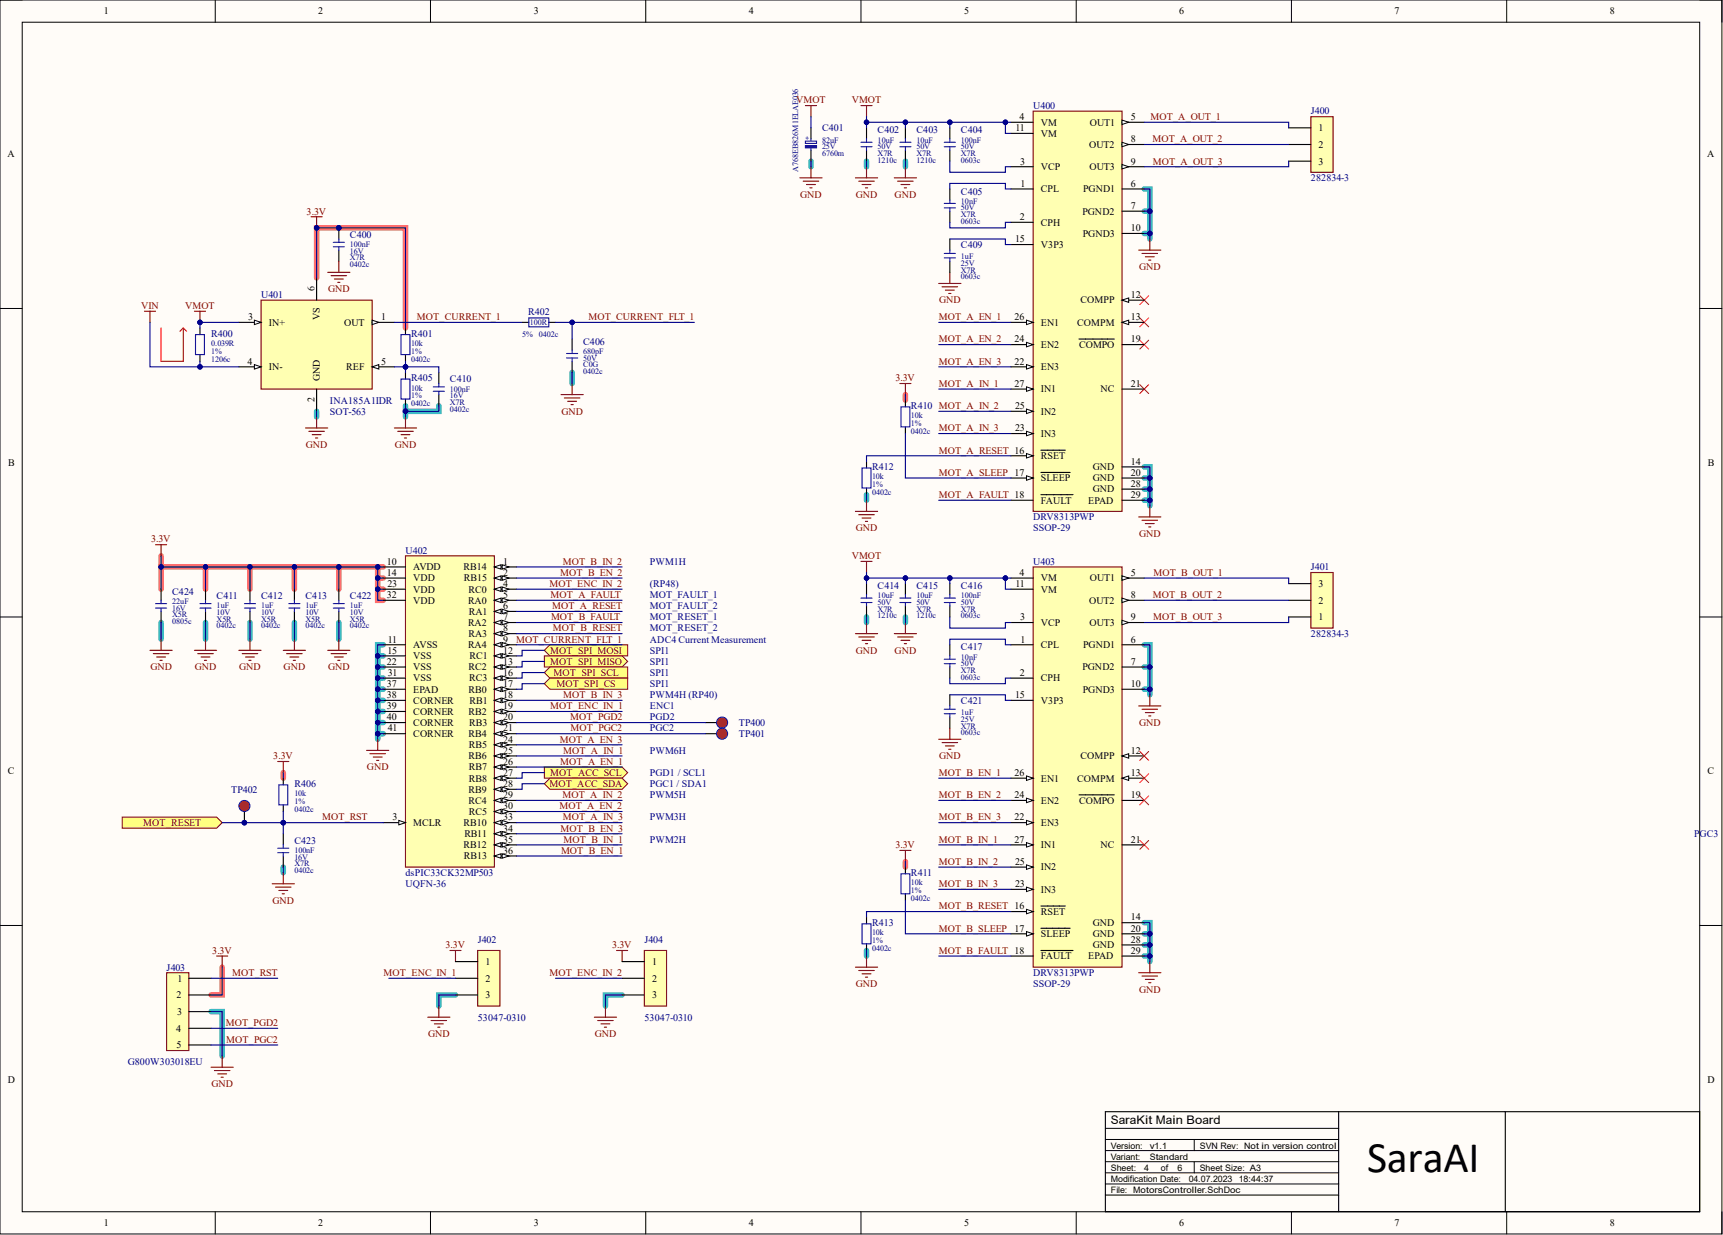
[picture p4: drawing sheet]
<svg xmlns="http://www.w3.org/2000/svg" width="393mm" height="282mm" viewBox="0 0 393 282" stroke-linecap="round" stroke-linejoin="round" font-family="sans-serif">
<defs><g id="words">
<text font-size="10" x="312.1" y="267.5">SaraAI</text>
<text font-size="2.7" x="253.6" y="256.4">SaraKit Main Board</text>
<g font-size="2.3">
<text x="23.7" y="3.3">1</text>
<text x="72.6" y="3.3">2</text>
<text x="121.9" y="3.3">3</text>
<text x="170.9" y="3.3">4</text>
<text x="220.1" y="3.3">5</text>
<text x="269.2" y="3.3">6</text>
<text x="318.4" y="3.3">7</text>
<text x="367.5" y="3.3">8</text>
<text x="231.8" y="29.9">11</text>
<text x="232.7" y="27.4">4</text>
<text x="237.6" y="28.7">VM</text>
<text x="248.8" y="28.7">OUT1</text>
<text x="258.2" y="27.4">5</text>
<text x="301" y="29.9">1</text>
<text x="1.7" y="35.9">A</text>
<text x="237.6" y="31.2">VM</text>
<text x="248.6" y="33.7">OUT2</text>
<text x="258.2" y="32.5">8</text>
<text x="301" y="33.7">2</text>
<text x="389.7" y="35.9">A</text>
<text x="232.9" y="37.5">3</text>
<text x="237.6" y="38.8">VCP</text>
<text x="248.7" y="38.8">OUT3</text>
<text x="258.2" y="37.5">9</text>
<text x="301" y="37.5">3</text>
<text x="233" y="42.6">1</text>
<text x="237.6" y="43.9">CPL</text>
<text x="247.3" y="43.9">PGND1</text>
<text x="258.2" y="42.6">6</text>
<text x="258.2" y="47.7">7</text>
<text x="232.8" y="50.2">2</text>
<text x="237.6" y="51.5">CPH</text>
<text x="247.1" y="49">PGND2</text>
<text x="258.2" y="52.8">10</text>
<text x="231.7" y="55.3">15</text>
<text x="237.6" y="56.6">V3P3</text>
<text x="247.2" y="54">PGND3</text>
<text x="71.8" y="66.5" transform="rotate(-90 71.8 66.5)">6</text>
<text x="246.7" y="69.3">COMPP</text>
<text x="258.2" y="68">12</text>
<text x="56.6" y="73.1">3</text>
<text x="61.4" y="74.3">IN+</text>
<text x="73" y="73.1" transform="rotate(-90 73 73.1)">VS</text>
<text x="78.5" y="74.3">OUT</text>
<text x="87" y="73.1">1</text>
<text x="231.6" y="73.1">26</text>
<text x="237.6" y="74.3">EN1</text>
<text x="245.9" y="74.3">COMPM</text>
<text x="258.2" y="73.1">13</text>
<text x="56.5" y="83.2">4</text>
<text x="87" y="83.2">5</text>
<text x="231.6" y="78.1">24</text>
<text x="231.6" y="83.2">22</text>
<text x="237.6" y="79.4">EN2</text>
<text x="246.3" y="79.4">COMPO</text>
<text x="258.2" y="78.1">19</text>
<text x="61.4" y="84.5">IN-</text>
<text x="73" y="87" transform="rotate(-90 73 87)">GND</text>
<text x="79" y="84.5">REF</text>
<text x="231.6" y="88.3">27</text>
<text x="237.6" y="84.5">EN3</text>
<text x="237.6" y="89.6">IN1</text>
<text x="251.2" y="89.6">NC</text>
<text x="258.2" y="88.3">21</text>
<text x="71.8" y="91.8" transform="rotate(-90 71.8 91.8)">2</text>
<text x="231.7" y="93.4">25</text>
<text x="237.6" y="94.6">IN2</text>
<text x="231.7" y="98.4">23</text>
<text x="237.6" y="99.7">IN3</text>
<text x="1.9" y="106.4">B</text>
<text x="237.6" y="104.8">RSET</text>
<text x="249.5" y="107.3">GND</text>
<text x="258.2" y="106.1">14</text>
<text x="389.9" y="106.4">B</text>
<text x="237.6" y="109.9">SLEEP</text>
<text x="249.5" y="109.9">GND</text>
<text x="249.5" y="112.4">GND</text>
<text x="258.2" y="108.6">20</text>
<text x="258.2" y="111.1">28</text>
<text x="258.2" y="113.7">29</text>
<text x="237.6" y="114.9">FAULT</text>
<text x="248.5" y="114.9">EPAD</text>
<text x="88.3" y="128.9">10</text>
<text x="88.3" y="131.4">14</text>
<text x="94.3" y="130.2">AVDD</text>
<text x="105.8" y="130.2">RB14</text>
<text x="114.9" y="128.9">1</text>
<text x="114.9" y="131.4">2</text>
<text x="232.7" y="131.4">4</text>
<text x="258.2" y="131.4">5</text>
<text x="88.3" y="136.5">32</text>
<text x="88.4" y="134">23</text>
<text x="94.3" y="132.7">VDD</text>
<text x="94.3" y="135.2">VDD</text>
<text x="94.3" y="137.8">VDD</text>
<text x="105.9" y="132.7">RB15</text>
<text x="106.9" y="137.8">RA0</text>
<text x="106.9" y="135.2">RC0</text>
<text x="114.9" y="134">4</text>
<text x="114.9" y="136.5">5</text>
<text x="231.8" y="134">11</text>
<text x="237.6" y="132.7">VM</text>
<text x="237.6" y="135.2">VM</text>
<text x="248.6" y="137.8">OUT2</text>
<text x="248.8" y="132.7">OUT1</text>
<text x="258.2" y="136.5">8</text>
<text x="301" y="137.8">2</text>
<text x="301" y="134">3</text>
<text x="106.9" y="142.8">RA2</text>
<text x="107" y="140.3">RA1</text>
<text x="114.9" y="139">6</text>
<text x="114.9" y="141.6">7</text>
<text x="232.9" y="141.6">3</text>
<text x="237.6" y="142.8">VCP</text>
<text x="248.7" y="142.8">OUT3</text>
<text x="258.2" y="141.6">9</text>
<text x="301" y="141.6">1</text>
<text x="88.4" y="149.2">15</text>
<text x="88.5" y="146.7">11</text>
<text x="94.3" y="147.9">AVSS</text>
<text x="106.9" y="147.9">RA4</text>
<text x="106.9" y="145.4">RA3</text>
<text x="114.9" y="144.1">8</text>
<text x="114.9" y="146.7">9</text>
<text x="114.9" y="149.2">12</text>
<text x="233" y="146.7">1</text>
<text x="237.6" y="147.9">CPL</text>
<text x="247.3" y="147.9">PGND1</text>
<text x="258.2" y="146.7">6</text>
<text x="88.3" y="151.7">22</text>
<text x="88.5" y="154.3">31</text>
<text x="94.3" y="150.5">VSS</text>
<text x="94.3" y="153">VSS</text>
<text x="94.3" y="155.5">VSS</text>
<text x="106.9" y="153">RC2</text>
<text x="107.1" y="155.5">RC3</text>
<text x="107.2" y="150.5">RC1</text>
<text x="114.9" y="151.7">13</text>
<text x="114.9" y="154.3">16</text>
<text x="232.8" y="154.3">2</text>
<text x="237.6" y="155.5">CPH</text>
<text x="247.1" y="153">PGND2</text>
<text x="258.2" y="151.7">7</text>
<text x="88.3" y="156.8">37</text>
<text x="88.3" y="159.3">38</text>
<text x="88.3" y="161.9">39</text>
<text x="94.3" y="158.1">EPAD</text>
<text x="94.3" y="160.6">CORNER</text>
<text x="106.9" y="158.1">RB0</text>
<text x="107.2" y="160.6">RB1</text>
<text x="114.9" y="156.8">17</text>
<text x="114.9" y="159.3">18</text>
<text x="114.9" y="161.9">19</text>
<text x="231.7" y="159.3">15</text>
<text x="237.6" y="160.6">V3P3</text>
<text x="247.2" y="158.1">PGND3</text>
<text x="258.2" y="156.8">10</text>
<text x="88.3" y="164.4">40</text>
<text x="88.5" y="167">41</text>
<text x="94.3" y="163.1">CORNER</text>
<text x="94.3" y="165.7">CORNER</text>
<text x="106.9" y="163.1">RB2</text>
<text x="107.1" y="165.7">RB3</text>
<text x="114.9" y="164.4">20</text>
<text x="114.9" y="167">21</text>
<text x="94.3" y="168.2">CORNER</text>
<text x="106.9" y="168.2">RB4</text>
<text x="106.9" y="173.3">RB6</text>
<text x="107" y="170.8">RB5</text>
<text x="114.9" y="169.5">24</text>
<text x="114.9" y="172">25</text>
<text x="246.7" y="173.3">COMPP</text>
<text x="258.2" y="172">12</text>
<text x="1.8" y="176.8">C</text>
<text x="107" y="175.8">RB7</text>
<text x="107" y="178.4">RB8</text>
<text x="114.9" y="174.6">26</text>
<text x="114.9" y="177.1">27</text>
<text x="114.9" y="179.6">28</text>
<text x="231.6" y="177.1">26</text>
<text x="237.6" y="178.4">EN1</text>
<text x="245.9" y="178.4">COMPM</text>
<text x="258.2" y="177.1">13</text>
<text x="389.8" y="176.8">C</text>
<text x="106.9" y="180.9">RB9</text>
<text x="106.9" y="183.4">RC4</text>
<text x="107" y="186">RC5</text>
<text x="114.9" y="182.2">29</text>
<text x="114.9" y="184.7">30</text>
<text x="231.6" y="182.2">24</text>
<text x="237.6" y="183.4">EN2</text>
<text x="246.3" y="183.4">COMPO</text>
<text x="258.2" y="182.2">19</text>
<text x="89.6" y="187.2">3</text>
<text x="94.3" y="188.5">MCLR</text>
<text x="105.8" y="188.5">RB10</text>
<text x="106" y="191.1">RB11</text>
<text x="114.9" y="187.2">33</text>
<text x="114.9" y="189.8">34</text>
<text x="231.6" y="187.2">22</text>
<text x="237.6" y="188.5">EN3</text>
<text x="105.8" y="193.6">RB12</text>
<text x="105.9" y="196.1">RB13</text>
<text x="114.9" y="192.3">35</text>
<text x="114.9" y="194.9">36</text>
<text x="231.6" y="192.3">27</text>
<text x="231.7" y="197.4">25</text>
<text x="237.6" y="193.6">IN1</text>
<text x="251.2" y="193.6">NC</text>
<text x="258.2" y="192.3">21</text>
<text x="231.7" y="202.5">23</text>
<text x="237.6" y="198.7">IN2</text>
<text x="237.6" y="203.7">IN3</text>
<text x="237.6" y="208.8">RSET</text>
<text x="231.6" y="212.6">17</text>
<text x="237.6" y="213.9">SLEEP</text>
<text x="249.5" y="213.9">GND</text>
<text x="249.5" y="211.4">GND</text>
<text x="258.2" y="212.6">20</text>
<text x="258.2" y="215.2">28</text>
<text x="258.2" y="210.1">14</text>
<text x="110.8" y="220.2">1</text>
<text x="148.9" y="220.2">1</text>
<text x="237.6" y="219">FAULT</text>
<text x="248.5" y="219">EPAD</text>
<text x="249.5" y="216.4">GND</text>
<text x="258.2" y="217.7">29</text>
<text x="40.3" y="227.8">2</text>
<text x="40.5" y="224">1</text>
<text x="110.8" y="224">2</text>
<text x="110.8" y="227.8">3</text>
<text x="148.9" y="224">2</text>
<text x="148.9" y="227.8">3</text>
<text x="40.4" y="231.7">3</text>
<text x="40.2" y="235.5">4</text>
<text x="40.3" y="239.3">5</text>
<text x="1.8" y="247.2">D</text>
<text x="389.8" y="247.2">D</text>
<text x="23.7" y="279.9">1</text>
<text x="72.6" y="279.9">2</text>
<text x="121.9" y="279.9">3</text>
<text x="170.9" y="279.9">4</text>
<text x="220.1" y="279.9">5</text>
<text x="269.2" y="279.9">6</text>
<text x="318.4" y="279.9">7</text>
<text x="367.5" y="279.9">8</text>
</g>
<g font-size="2.3" fill="#810000">
<text x="181.8" y="23.6">VMOT</text>
<text x="194.4" y="23.6">VMOT</text>
<text x="262.7" y="27.4">MOT_A_OUT_1</text>
<text x="263.1" y="32.5">MOT_A_OUT_2</text>
<text x="263.2" y="37.5">MOT_A_OUT_3</text>
<text x="182.7" y="45.2">GND</text>
<text x="195.4" y="45.2">GND</text>
<text x="204.2" y="45.2">GND</text>
<text x="70" y="49">3.3V</text>
<text x="260" y="61.7">GND</text>
<text x="32.2" y="70.5">VIN</text>
<text x="42.3" y="70.5">VMOT</text>
<text x="74.9" y="66.7">GND</text>
<text x="214.4" y="69.3">GND</text>
<text x="95.2" y="73.1">MOT_CURRENT_1</text>
<text x="134.3" y="73.1">MOT_CURRENT_FLT_1</text>
<text x="214.3" y="73.1">MOT_A_EN_1</text>
<text x="214.3" y="78.1">MOT_A_EN_2</text>
<text x="214.3" y="83.2">MOT_A_EN_3</text>
<text x="204.4" y="87">3.3V</text>
<text x="214.3" y="88.3">MOT_A_IN_1</text>
<text x="128.2" y="94.6">GND</text>
<text x="214.3" y="98.4">MOT_A_IN_3</text>
<text x="69.8" y="102.2">GND</text>
<text x="90.1" y="102.2">GND</text>
<text x="214.3" y="103.5">MOT_A_RESET 16</text>
<text x="214.3" y="108.6">MOT_A_SLEEP 17</text>
<text x="214.3" y="113.7">MOT_A_FAULT 18</text>
<text x="34.5" y="123.8">3.3V</text>
<text x="195.4" y="121.3">GND</text>
<text x="260" y="122.5">GND</text>
<text x="127.9" y="131.4">MOT_B_EN_2</text>
<text x="128.5" y="128.9">MOT_B_IN_2</text>
<text x="194.4" y="127.6">VMOT</text>
<text x="263.3" y="131.4">MOT_B_OUT_1</text>
<text x="125.5" y="134">MOT_ENC_IN_2</text>
<text x="125.7" y="136.5">MOT_A_FAULT</text>
<text x="263.2" y="136.5">MOT_B_OUT_2</text>
<text x="125.8" y="141.6">MOT_B_FAULT</text>
<text x="126" y="139">MOT_A_RESET</text>
<text x="263.3" y="141.6">MOT_B_OUT_3</text>
<text x="117.8" y="146.7">MOT_CURRENT_FLT_1</text>
<text x="125.6" y="149.2">MOT_SPI_MOSI</text>
<text x="126.2" y="144.1">MOT_B_RESET</text>
<text x="195.4" y="149.2">GND</text>
<text x="204.2" y="149.2">GND</text>
<text x="34.3" y="153">GND</text>
<text x="44.5" y="153">GND</text>
<text x="54.6" y="153">GND</text>
<text x="64.8" y="153">GND</text>
<text x="74.9" y="153">GND</text>
<text x="125.6" y="151.7">MOT_SPI_MISO</text>
<text x="126.4" y="154.3">MOT_SPI_SCL</text>
<text x="125.6" y="161.9">MOT_ENC_IN_1</text>
<text x="127.1" y="156.8">MOT_SPI_CS</text>
<text x="128.6" y="159.3">MOT_B_IN_3</text>
<text x="130.2" y="164.4">MOT_PGD2</text>
<text x="130.3" y="167">MOT_PGC2</text>
<text x="260" y="165.7">GND</text>
<text x="62.4" y="173.3">3.3V</text>
<text x="127.8" y="169.5">MOT_A_EN_3</text>
<text x="128.6" y="172">MOT_A_IN_1</text>
<text x="214.4" y="173.3">GND</text>
<text x="83.8" y="175.8">GND</text>
<text x="125.5" y="179.6">MOT_ACC_SDA</text>
<text x="125.6" y="177.1">MOT_ACC_SCL</text>
<text x="127.9" y="174.6">MOT_A_EN_1</text>
<text x="214.3" y="177.1">MOT_B_EN_1</text>
<text x="127.7" y="184.7">MOT_A_EN_2</text>
<text x="128.4" y="182.2">MOT_A_IN_2</text>
<text x="214.3" y="182.2">MOT_B_EN_2</text>
<text x="32.7" y="188.5">MOT_RESET</text>
<text x="73.5" y="187.2">MOT_RST</text>
<text x="128" y="189.8">MOT_B_EN_3</text>
<text x="128.5" y="187.2">MOT_A_IN_3</text>
<text x="214.3" y="187.2">MOT_B_EN_3</text>
<text x="128.1" y="194.9">MOT_B_EN_1</text>
<text x="128.7" y="192.3">MOT_B_IN_1</text>
<text x="204.4" y="193.6">3.3V</text>
<text x="214.3" y="192.3">MOT_B_IN_1</text>
<text x="214.3" y="197.4">MOT_B_IN_2</text>
<text x="214.3" y="202.5">MOT_B_IN_3</text>
<text x="62.2" y="206.3">GND</text>
<text x="214.3" y="207.5">MOT_B_RESET 16</text>
<text x="214.3" y="212.6">MOT_B_SLEEP</text>
<text x="48.4" y="217.7">3.3V</text>
<text x="101.7" y="216.4">3.3V</text>
<text x="139.7" y="216.4">3.3V</text>
<text x="214.3" y="217.7">MOT_B_FAULT 18</text>
<text x="53" y="222.8">MOT_RST</text>
<text x="87.6" y="222.8">MOT_ENC_IN_1</text>
<text x="125.5" y="222.8">MOT_ENC_IN_2</text>
<text x="195.4" y="225.3">GND</text>
<text x="260" y="226.6">GND</text>
<text x="51.6" y="234.2">MOT_PGD2</text>
<text x="51.7" y="238">MOT_PGC2</text>
<text x="97.7" y="236.7">GND</text>
<text x="135.8" y="236.7">GND</text>
<text x="48.3" y="248.1">GND</text>
</g>
<g font-size="2.3" fill="#000081">
<text x="187.7" y="29.9">C401</text>
<text x="235.9" y="24.9">U400</text>
<text x="299.3" y="26.1">J400</text>
<text x="200.4" y="30.4">C402</text>
<text x="209.2" y="30.4">C403</text>
<text x="219.4" y="30.4">C404</text>
<text x="299.3" y="41.4">282834-3</text>
<text x="219.4" y="44.4">C405</text>
<text x="79.9" y="54.3">C400</text>
<text x="219.4" y="56.6">C409</text>
<text x="59.6" y="68">U401</text>
<text x="120.6" y="71.8">R402</text>
<text x="48.2" y="76.9">R400</text>
<text x="93.8" y="76.9">R401</text>
<text x="133.1" y="78.7">C406</text>
<text x="93.8" y="87">R405</text>
<text x="102.7" y="87.3">C410</text>
<text x="75.3" y="92.1">INA185A1IDR</text>
<text x="75.3" y="94.6">SOT-563</text>
<text x="208" y="93.4">R410 MOT_A_IN_2</text>
<text x="199.1" y="107.3">R412</text>
<text x="235.9" y="118.7">DRV8313PWP</text>
<text x="235.9" y="121.3">SSOP-29</text>
<text x="92.6" y="126.4">U402</text>
<text x="148.4" y="128.9">PWM1H</text>
<text x="235.9" y="128.9">U403</text>
<text x="299.3" y="130.2">J401</text>
<text x="39.3" y="135.7">C424</text>
<text x="49.5" y="136.8">C411</text>
<text x="59.6" y="136.8">C412</text>
<text x="69.7" y="136.8">C413</text>
<text x="79.9" y="136.8">C422</text>
<text x="148.4" y="136.5">MOT_FAULT_1</text>
<text x="148.4" y="134">(RP48)</text>
<text x="200.4" y="134.5">C414</text>
<text x="209.2" y="134.5">C415</text>
<text x="219.4" y="134.5">C416</text>
<text x="148.4" y="139">MOT_FAULT_2</text>
<text x="148.4" y="141.6">MOT_RESET_1</text>
<text x="148.4" y="149.2">SPI1</text>
<text x="148.4" y="144.1">MOT_RESET_2</text>
<text x="148.4" y="146.7">ADC4 Current Measurement</text>
<text x="219.4" y="148.4">C417</text>
<text x="299.3" y="145.4">282834-3</text>
<text x="148.4" y="151.7">SPI1</text>
<text x="148.4" y="154.3">SPI1</text>
<text x="148.4" y="159.3">PWM4H (RP40)</text>
<text x="148.4" y="156.8">SPI1</text>
<text x="148.4" y="161.9">ENC1</text>
<text x="219.4" y="160.6">C421</text>
<text x="148.4" y="164.4">PGD2</text>
<text x="148.4" y="167">PGC2</text>
<text x="168.7" y="165.7">TP400</text>
<text x="148.4" y="172">PWM6H</text>
<text x="168.7" y="168.2">TP401</text>
<text x="67.2" y="179.6">R406</text>
<text x="148.4" y="177.1">PGD1 / SCL1</text>
<text x="148.4" y="179.6">PGC1 / SDA1</text>
<text x="52.8" y="180.9">TP402</text>
<text x="148.4" y="182.2">PWM5H</text>
<text x="148.4" y="187.2">PWM3H</text>
<text x="386.8" y="191.1">PGC3</text>
<text x="67.2" y="192.6">C423</text>
<text x="148.4" y="192.3">PWM2H</text>
<text x="92.6" y="199.9">dsPIC33CK32MP503</text>
<text x="92.6" y="202.5">UQFN-36</text>
<text x="208" y="199.9">R411</text>
<text x="109.1" y="215.2">J402</text>
<text x="147.1" y="215.2">J404</text>
<text x="199.1" y="211.4">R413</text>
<text x="38" y="221.5">J403</text>
<text x="235.9" y="222.8">DRV8313PWP</text>
<text x="235.9" y="225.3">SSOP-29</text>
<text x="109.1" y="232.9">53047-0310</text>
<text x="147.1" y="232.9">53047-0310</text>
<text x="29.2" y="243.1">G800W303018EU</text>
</g>
<g font-size="2">
<text x="253.6" y="262.2">Version:</text>
<text x="262.5" y="262.2">v1.1</text>
<text x="273.9" y="262.2">SVN Rev: Not in version control</text>
<text x="253.6" y="267.3">Sheet:</text>
<text x="253.6" y="269.8">Modification Date:</text>
<text x="253.6" y="264.7">Variant:</text>
<text x="261.2" y="267.3">4</text>
<text x="262.5" y="264.7">Standard</text>
<text x="265" y="267.3">of</text>
<text x="268.8" y="267.3">6</text>
<text x="271.4" y="269.8">04.07.2023</text>
<text x="273.9" y="267.3">Sheet Size: A3</text>
<text x="282.8" y="269.8">18:44:37</text>
<text x="253.6" y="272.3">File: MotorsController.SchDoc</text>
</g>
<g font-size="1.9" fill="#000081">
<text x="187.7" y="34.1">25V</text>
<text x="187.7" y="32.6">82uF</text>
<text x="187.7" y="35.6">6760m</text>
<text x="200.4" y="35.6">X7R</text>
<text x="200.4" y="32.6">10uF</text>
<text x="200.4" y="34.1">50V</text>
<text x="209.2" y="35.6">X7R</text>
<text x="209.2" y="32.6">10uF</text>
<text x="209.2" y="34.1">50V</text>
<text x="219.4" y="35.6">X7R</text>
<text x="219.4" y="32.6">100nF</text>
<text x="219.4" y="34.1">50V</text>
<text x="182.2" y="39.3" transform="rotate(-90 182.2 39.3)">A768EB826M1ELAE036</text>
<text x="200.4" y="37.1">1210c</text>
<text x="209.2" y="37.1">1210c</text>
<text x="219.4" y="37.1">0603c</text>
<text x="219.4" y="46.5">10nF</text>
<text x="219.4" y="49.6">X7R</text>
<text x="219.4" y="51.1">0603c</text>
<text x="219.4" y="48">50V</text>
<text x="79.9" y="59.5">X7R</text>
<text x="79.9" y="56.4">100nF</text>
<text x="79.9" y="57.9">16V</text>
<text x="219.4" y="59.2">1uF</text>
<text x="79.9" y="61">0402c</text>
<text x="219.4" y="62.2">X7R</text>
<text x="219.4" y="63.8">0603c</text>
<text x="219.4" y="60.7">25V</text>
<text x="119.2" y="77">5%</text>
<text x="121" y="74.2">100R</text>
<text x="123" y="77">0402c</text>
<text x="48.2" y="82.5">1206c</text>
<text x="48.2" y="80.8">1%</text>
<text x="48.2" y="79">0.039R</text>
<text x="93.8" y="82.5">0402c</text>
<text x="93.8" y="80.8">1%</text>
<text x="93.8" y="79">10k</text>
<text x="133.1" y="83.8">C0G</text>
<text x="133.1" y="80.8">680pF</text>
<text x="133.1" y="82.3">50V</text>
<text x="93.8" y="89.1">10k</text>
<text x="102.7" y="89.4">100nF</text>
<text x="133.1" y="85.3">0402c</text>
<text x="93.8" y="92.7">0402c</text>
<text x="93.8" y="90.9">1%</text>
<text x="102.7" y="92.4">X7R</text>
<text x="102.7" y="94">0402c</text>
<text x="102.7" y="90.9">16V</text>
<text x="208" y="95.5">10k</text>
<text x="208" y="99">0402c</text>
<text x="208" y="97.3">1%</text>
<text x="199.1" y="113">0402c</text>
<text x="199.1" y="111.2">1%</text>
<text x="199.1" y="109.4">10k</text>
<text x="39.3" y="137.9">22uF</text>
<text x="200.4" y="136.6">10uF</text>
<text x="209.2" y="136.6">10uF</text>
<text x="219.4" y="136.6">100nF</text>
<text x="39.3" y="140.9">X5R</text>
<text x="39.3" y="142.4">0805c</text>
<text x="39.3" y="139.4">16V</text>
<text x="49.5" y="141.9">X5R</text>
<text x="49.5" y="143.4">0402c</text>
<text x="49.5" y="138.9">1uF</text>
<text x="49.5" y="140.4">10V</text>
<text x="59.6" y="141.9">X5R</text>
<text x="59.6" y="143.4">0402c</text>
<text x="59.6" y="138.9">1uF</text>
<text x="59.6" y="140.4">10V</text>
<text x="69.7" y="141.9">X5R</text>
<text x="69.7" y="143.4">0402c</text>
<text x="69.7" y="138.9">1uF</text>
<text x="69.7" y="140.4">10V</text>
<text x="79.9" y="141.9">X5R</text>
<text x="79.9" y="143.4">0402c</text>
<text x="79.9" y="138.9">1uF</text>
<text x="79.9" y="140.4">10V</text>
<text x="200.4" y="139.6">X7R</text>
<text x="200.4" y="141.2">1210c</text>
<text x="200.4" y="138.1">50V</text>
<text x="209.2" y="139.6">X7R</text>
<text x="209.2" y="141.2">1210c</text>
<text x="209.2" y="138.1">50V</text>
<text x="219.4" y="139.6">X7R</text>
<text x="219.4" y="141.2">0603c</text>
<text x="219.4" y="138.1">50V</text>
<text x="219.4" y="153.6">X7R</text>
<text x="219.4" y="155.1">0603c</text>
<text x="219.4" y="150.5">10nF</text>
<text x="219.4" y="152.1">50V</text>
<text x="219.4" y="166.3">X7R</text>
<text x="219.4" y="167.8">0603c</text>
<text x="219.4" y="163.2">1uF</text>
<text x="219.4" y="164.8">25V</text>
<text x="67.2" y="185.3">0402c</text>
<text x="67.2" y="183.5">1%</text>
<text x="67.2" y="181.8">10k</text>
<text x="67.2" y="197.7">X7R</text>
<text x="67.2" y="194.7">100nF</text>
<text x="67.2" y="196.2">16V</text>
<text x="67.2" y="199.3">0402c</text>
<text x="208" y="203.8">1%</text>
<text x="208" y="202">10k</text>
<text x="208" y="205.6">0402c</text>
<text x="199.1" y="215.2">1%</text>
<text x="199.1" y="213.5">10k</text>
<text x="199.1" y="217">0402c</text>
</g>
<text font-size="1.6" fill="#00f" x="183.7" y="31" transform="rotate(90 183.7 31)">+</text>
</g></defs>
<path d="M0 0h393.1v281.6h-393.1z" fill-rule="evenodd" fill="#fffcf8"/>
<path d="M0 0h393.1v281.6h-393.1z" fill="none" stroke="#000" stroke-width=".23"/>
<path d="M5.1 5.1h382.9v271.5h-382.9z" fill-rule="evenodd" fill="#fffcf8"/>
<g fill="none" stroke="#000" stroke-width=".23">
<path d="M0 0h5.1M49.1 0v5.1M98.3 0v5.1M147.4 0v5.1M196.6 0v5.1M245.7 0v5.1M294.8 0v5.1M344 0v5.1M388 0h5.1v5.1M5.1 5.1h382.9v271.5h-382.9zM0 70.4h5.1M388 70.4h5.1"/>
<path d="M0 140.8h5.1M388 140.8h5.1M0 211.2h5.1M388 211.2h5.1M252.3 257.5h53.3M49.1 276.6v5M98.3 276.6v5M147.4 276.6v5M196.6 276.6v5M245.7 276.6v5M252.3 260.1h53.3M252.3 262.6h53.3"/>
<path d="M252.3 265.1h53.3M252.3 267.7h53.3M252.3 270.2h53.3M252.3 272.8h53.3M272.6 260.1v2.5M272.6 265.1v2.6M294.8 276.6v5M344 276.6v5M393.1 276.6v5"/>
</g>
<g fill="none" stroke="#3bbbc4" stroke-width="1.3">
<path d="M185.1 36.8v1.3M197.8 36.8v1.3M206.7 36.8v1.3M261.2 43.1h1.3v11.4M261.2 48.2h1.3M261.2 53.3h1.3M72.3 93.9v1.2M92.6 92.6v2.5M100.2 92.6v1.3h-7.6M130.6 85v2.5M197.8 112.9v1.3M261.2 106.6h1.3v8.8"/>
<path d="M261.2 109.1h1.3M261.2 111.6h1.3M261.2 114.2h1.3M36.8 142.1v3.8M46.9 142.1v3.8M57.1 142.1v3.8M67.2 142.1v3.8M77.4 142.1v3.8M86.2 152.2h1.3M86.2 157.3h1.3M86.2 149.7h1.3M86.2 154.8h1.3"/>
<path d="M86.2 159.8h1.3M87.5 147.2h-1.3v20.3h1.3M197.8 140.8v1.3M206.7 140.8v1.3M261.2 147.2h1.3v11.4M261.2 152.2h1.3M261.2 157.3h1.3M86.2 162.4h1.3M86.2 164.9h1.3M86.2 167.5v1.2M64.7 197.9v1.3M197.8 216.9v1.3"/>
<path d="M261.2 210.6h1.3v8.9M261.2 213.1h1.3M261.2 215.7h1.3M261.2 218.2h1.3M48.2 230.9h2.5v10.1M104 227.1h-3.8v2.5M142 227.1h-3.8v2.5"/>
</g>
<g fill="none" stroke="#ff6e6e" stroke-width="1.3">
<path d="M72.3 63.4v-11.4h20.3v22.8M206.7 90.1v1.2M36.8 126.9v2.5M46.9 129.4h-10.1v5.1M57.1 129.4h-10.2v5.1M67.2 129.4h-10.1v5.1M77.4 129.4h-10.2v5.1M86.2 129.4h-8.8v5.1M86.2 131.9h1.3M86.2 134.5h1.3M87.5 129.4h-1.3v7.6h1.3M64.7 176.3v1.3"/>
<path d="M206.7 196.6v1.3M50.7 220.7v6.4h-2.5"/>
</g>
<path d="M185.1 29.2v2.5M185.1 34.2v2.6M252.3 253.7h135.7v22.9h-135.7zM305.6 253.7v22.9M343.6 253.7v22.9" fill="none" stroke="#000" stroke-width=".25"/>
<path d="M185.1 31.7v.8M185.1 33.5v.7" fill="none" stroke="#00f" stroke-width=".25"/>
<path d="M183.9 33.2h2.5v.5h-2.5z" fill-rule="evenodd" fill="#00f"/>
<path d="M183.9 33.2h2.5v.5h-2.5z" fill="none" stroke="#00f" stroke-width=".25"/>
<path d="M183.9 32.2h2.5v.5h-2.5z" fill-rule="evenodd" fill="#fff"/>
<g fill="none" stroke="#00f" stroke-width=".25">
<path d="M183.9 32.2h2.5v.5h-2.5zM196.6 32.5h2.5M196.6 33.5h2.5M197.8 31.7v.8M197.8 33.5v.7M205.4 32.5h2.6M205.4 33.5h2.6M206.7 31.7v.8M206.7 33.5v.7M215.6 32.5h2.5M215.6 33.5h2.5M216.8 31.7v.8"/>
<path d="M216.8 33.5v.7M215.6 46.4h2.5M215.6 47.4h2.5M216.8 45.7v.7M216.8 47.4v.8"/>
</g>
<g fill="none" stroke="#810000" stroke-width=".25">
<path d="M185.1 38.1v2.5M197.8 38.1v2.5M206.7 38.1v2.5M182.6 40.6h5.1M183.4 41.4h3.5M184.1 42.1h2.1M184.9 42.9h.5M195.3 40.6h5.1M196 41.4h3.6M196.8 42.1h2M197.6 42.9h.5M204.2 40.6h5"/>
<path d="M204.9 41.4h3.6M205.7 42.1h2M206.4 42.9h.5M260 57.1h5M260.7 57.8h3.6M261.5 58.6h2M262.2 59.4h.5M262.5 54.5v2.6M214.3 64.7h5.1M215.1 65.5h3.5M215.8 66.2h2.1M216.6 67h.5"/>
<path d="M216.8 62.2v2.5M260 118h5M260.7 118.7h3.6M261.5 119.5h2M262.5 115.4v2.6M262.2 120.3h.5"/>
</g>
<path d="M197.8 29.2v2.5M197.8 34.2v2.6M206.7 29.2v2.5M206.7 34.2v2.6M216.8 29.2v2.5M216.8 34.2v2.6M216.8 43.1v2.6M216.8 48.2v2.5" fill="none" stroke="#000" stroke-width=".25"/>
<path d="M260.2 77.6l2 2.1M260.2 72.6l2 2M260.2 67.5l2 2M262.2 77.6l-2 2.1M262.2 72.6l-2 2M262.2 67.5l-2 2M260.2 87.8l2 2M262.2 87.8l-2 2" fill="none" stroke="#f00" stroke-width=".23"/>
<path d="M235.9 129.4h20.3v91.3h-20.3z" fill-rule="evenodd" fill="#ffffb2"/>
<path d="M235.9 129.4h20.3v91.3h-20.3z" fill="none" stroke="#810000" stroke-width=".25"/>
<path d="M230.8 177.6h5.1" fill="none" stroke="#000" stroke-width=".25"/>
<path d="M234.3 177.1l1.6 .5-1.6 .5z" fill="#f8fcff"/>
<path d="M234.3 177.1l1.6 .5-1.6 .5z" fill="none" stroke="#000" stroke-width=".23"/>
<path d="M230.8 182.7h5.1" fill="none" stroke="#000" stroke-width=".25"/>
<path d="M234.3 182.2l1.6 .5-1.6 .5z" fill="#f8fcff"/>
<path d="M234.3 182.2l1.6 .5-1.6 .5z" fill="none" stroke="#000" stroke-width=".23"/>
<path d="M230.8 187.8h5.1" fill="none" stroke="#000" stroke-width=".25"/>
<path d="M234.3 187.2l1.6 .6-1.6 .5z" fill="#f8fcff"/>
<path d="M234.3 187.2l1.6 .6-1.6 .5z" fill="none" stroke="#000" stroke-width=".23"/>
<path d="M230.8 192.8h5.1" fill="none" stroke="#000" stroke-width=".25"/>
<path d="M234.3 192.3l1.6 .5-1.6 .5z" fill="#f8fcff"/>
<path d="M234.3 192.3l1.6 .5-1.6 .5z" fill="none" stroke="#000" stroke-width=".23"/>
<path d="M230.8 197.9h5.1" fill="none" stroke="#000" stroke-width=".25"/>
<path d="M234.3 197.4l1.6 .5-1.6 .5z" fill="#f8fcff"/>
<path d="M234.3 197.4l1.6 .5-1.6 .5z" fill="none" stroke="#000" stroke-width=".23"/>
<path d="M230.8 203h5.1" fill="none" stroke="#000" stroke-width=".25"/>
<path d="M234.3 202.5l1.6 .5-1.6 .5z" fill="#f8fcff"/>
<path d="M234.3 202.5l1.6 .5-1.6 .5z" fill="none" stroke="#000" stroke-width=".23"/>
<path d="M230.8 131.9h5.1M256.2 131.9h5M230.8 147.2h5.1M230.8 154.8h5.1M230.8 142.1h5.1M256.2 192.8h5M256.2 213.1h5M256.2 215.7h5" fill="none" stroke="#000" stroke-width=".25"/>
<path d="M256.2 131.4l1.5 .5-1.5 .5z" fill="#f8fcff"/>
<path d="M256.2 131.4l1.5 .5-1.5 .5z" fill="none" stroke="#000" stroke-width=".23"/>
<path d="M256.2 137h5M256.2 147.2h5M256.2 152.2h5" fill="none" stroke="#000" stroke-width=".25"/>
<path d="M256.2 136.5l1.5 .5-1.5 .5z" fill="#f8fcff"/>
<path d="M256.2 136.5l1.5 .5-1.5 .5z" fill="none" stroke="#000" stroke-width=".23"/>
<path d="M256.2 142.1h5" fill="none" stroke="#000" stroke-width=".25"/>
<path d="M256.2 141.6l1.5 .5-1.5 .5z" fill="#f8fcff"/>
<path d="M256.2 141.6l1.5 .5-1.5 .5z" fill="none" stroke="#000" stroke-width=".23"/>
<path d="M230.8 134.5h5.1M256.2 157.3h5M256.2 172.5h5" fill="none" stroke="#000" stroke-width=".25"/>
<path d="M256.2 172.5l1.5-.5v1z" fill="#f8fcff"/>
<path d="M256.2 172.5l1.5-.5v1z" fill="none" stroke="#000" stroke-width=".23"/>
<path d="M256.2 177.6h5" fill="none" stroke="#000" stroke-width=".25"/>
<path d="M256.2 177.6l1.5-.5v1z" fill="#f8fcff"/>
<path d="M256.2 177.6l1.5-.5v1z" fill="none" stroke="#000" stroke-width=".23"/>
<path d="M230.8 159.8h5.1M230.8 208.1h5.1" fill="none" stroke="#000" stroke-width=".25"/>
<path d="M234.3 207.5l1.6 .6-1.6 .5z" fill="#f8fcff"/>
<path d="M234.3 207.5l1.6 .6-1.6 .5z" fill="none" stroke="#000" stroke-width=".23"/>
<path d="M230.8 213.1h5.1M237.6 206.8h5.6" fill="none" stroke="#000" stroke-width=".25"/>
<path d="M234.3 212.6l1.6 .5-1.6 .5z" fill="#f8fcff"/>
<path d="M234.3 212.6l1.6 .5-1.6 .5z" fill="none" stroke="#000" stroke-width=".23"/>
<g fill="none" stroke="#000" stroke-width=".25">
<path d="M216.8 54.5v2.6M216.8 59.6v2.6M197.8 133.2v2.5M197.8 138.3v2.5M206.7 133.2v2.5M206.7 138.3v2.5M216.8 133.2v2.5M216.8 138.3v2.5M216.8 147.2v2.5M216.8 152.2v2.6M216.8 158.6v2.5M216.8 163.7v2.5"/>
<path d="M246.3 181.4h8.1M256.2 182.7h5M230.8 218.2h5.1M237.6 211.9h6.7M237.6 216.9h7.4M256.2 218.2h5M256.2 210.6h5"/>
</g>
<g fill="none" stroke="#00f" stroke-width=".25">
<path d="M215.6 57.8h2.5M215.6 58.9h2.5M216.8 57.1v.7M216.8 58.9v.7M196.6 136.5h2.5M196.6 137.5h2.5M197.8 135.7v.8M197.8 137.5v.8M205.4 136.5h2.6M205.4 137.5h2.6M206.7 135.7v.8M206.7 137.5v.8"/>
<path d="M215.6 136.5h2.5M215.6 137.5h2.5M216.8 135.7v.8M216.8 137.5v.8M215.6 150.5h2.5M215.6 151.5h2.5M216.8 149.7v.8M216.8 151.5v.7M215.6 161.9h2.5M215.6 162.9h2.5M216.8 161.1v.8M216.8 162.9v.8"/>
</g>
<g fill="none" stroke="#810000" stroke-width=".25">
<path d="M195.3 144.6h5.1M196 145.4h3.6M196.8 146.1h2M197.6 146.9h.5M197.8 142.1v2.5M204.2 144.6h5M204.9 145.4h3.6M205.7 146.1h2M206.4 146.9h.5M206.7 142.1v2.5M262.5 158.6v2.5M214.3 168.7h5.1"/>
<path d="M215.1 169.5h3.5M215.8 170.2h2.1M216.6 171h.5M216.8 166.2v2.5M260 161.1h5M260.7 161.9h3.6M261.5 162.6h2M262.2 163.4h.5M262.5 219.5v2.5M260 222h5M260.7 222.8h3.6M261.5 223.5h2"/>
<path d="M262.2 224.3h.5"/>
</g>
<path d="M260.2 176.6l2 2M260.2 171.5l2 2M262.2 176.6l-2 2M262.2 171.5l-2 2M260.2 191.8l2 2M260.2 181.7l2 2M262.2 191.8l-2 2M262.2 181.7l-2 2" fill="none" stroke="#f00" stroke-width=".23"/>
<path d="M59.6 68.5h25.4v20.3h-25.4z" fill-rule="evenodd" fill="#ffffb2"/>
<path d="M59.6 68.5h25.4v20.3h-25.4z" fill="none" stroke="#810000" stroke-width=".25"/>
<path d="M85 73.6h5" fill="none" stroke="#000" stroke-width=".25"/>
<path d="M85 73.1l1.5 .5-1.5 .5z" fill="#f8fcff"/>
<path d="M85 73.1l1.5 .5-1.5 .5z" fill="none" stroke="#000" stroke-width=".23"/>
<path d="M54.5 73.6h5.1M72.3 88.8v5.1" fill="none" stroke="#000" stroke-width=".25"/>
<path d="M58.1 73.1l1.5 .5-1.5 .5z" fill="#f8fcff"/>
<path d="M58.1 73.1l1.5 .5-1.5 .5z" fill="none" stroke="#000" stroke-width=".23"/>
<path d="M54.5 83.7h5.1" fill="none" stroke="#000" stroke-width=".25"/>
<path d="M58.1 83.2l1.5 .5-1.5 .5z" fill="#f8fcff"/>
<path d="M58.1 83.2l1.5 .5-1.5 .5z" fill="none" stroke="#000" stroke-width=".23"/>
<path d="M85 83.7h5" fill="none" stroke="#000" stroke-width=".25"/>
<path d="M85 83.7l1.5-.5v1z" fill="#f8fcff"/>
<path d="M85 83.7l1.5-.5v1z" fill="none" stroke="#000" stroke-width=".23"/>
<path d="M72.3 63.4v5.1" fill="none" stroke="#000" stroke-width=".25"/>
<path d="M71 49.5h2.5M72.3 49.5v2.5" fill="none" stroke="#810000" stroke-width=".25"/>
<circle cx="72.3" cy="52" r=".51" fill="#000081"/>
<circle cx="72.3" cy="52" r=".51" fill="none" stroke="#000081" stroke-width=".23"/>
<path d="M69.7 97.7h5.1M70.5 98.4h3.6M71.3 99.2h2M72 100h.5M72.3 95.1v2.6" fill="none" stroke="#810000" stroke-width=".25"/>
<circle cx="77.4" cy="52" r=".51" fill="#000081"/>
<circle cx="77.4" cy="52" r=".51" fill="none" stroke="#000081" stroke-width=".23"/>
<path d="M77.4 52v2.5M77.4 57.1v2.5" fill="none" stroke="#000" stroke-width=".25"/>
<circle cx="77.4" cy="52" r=".51" fill="#000081"/>
<circle cx="77.4" cy="52" r=".51" fill="none" stroke="#000081" stroke-width=".23"/>
<path d="M76.1 55.3h2.5M76.1 56.3h2.5M77.4 54.5v.8M77.4 56.3v.8M44.6 76.4h2.1v4.5h-2.1zM91.6 76.4h2v4.5h-2zM91.6 86.5h2v4.6h-2zM98.9 88.3h2.5M98.9 89.3h2.5M100.2 87.5v.8M100.2 89.3v.8" fill="none" stroke="#00f" stroke-width=".25"/>
<path d="M77.4 59.6v2.6M44.4 71h2.5M45.7 71v2.6M74.8 62.2h5.1M75.6 62.9h3.5M76.3 63.7h2.1M77.1 64.4h.5M90 97.7h5.1M90.8 98.4h3.5M91.6 99.2h2M92.3 100h.5M92.6 95.1v2.6" fill="none" stroke="#810000" stroke-width=".25"/>
<path d="M45.7 74.8v1.6M92.6 74.8v1.6M45.7 80.9v1.6M92.6 80.9v1.6M92.6 85v1.5M92.6 91.1v1.5M100.2 85v2.5M100.2 90.1v2.5" fill="none" stroke="#000" stroke-width=".25"/>
<circle cx="45.7" cy="73.6" r=".51" fill="#000081"/>
<circle cx="45.7" cy="73.6" r=".51" fill="none" stroke="#000081" stroke-width=".23"/>
<g fill="none" stroke="#810000" stroke-width=".25">
<path d="M183.9 24.1h2.5M185.1 24.1v2.5M196.6 24.1h2.5M197.8 24.1v2.5M33 71h2.5M34.2 71v2.6M205.4 87.5h2.6M206.7 87.5v2.6M196.6 128.1h2.5M197.8 128.1v2.6M205.4 194.1h2.6M206.7 194.1v2.5"/>
<path d="M102.7 216.9h2.5M104 216.9v2.6M97.6 232.2h5.1M98.4 232.9h3.6M99.2 233.7h2M99.9 234.4h.5M100.2 229.6v2.6"/>
</g>
<path d="M36.8 74.8v7.7h5v-7.7M41.8 74.8l-.7 .8M41.8 74.8l.8 .8" fill="none" stroke="#f00" stroke-width=".25"/>
<path d="M206.7 91.3v1.6M206.7 97.4v1.6M206.7 197.9v1.5M206.7 204v1.5" fill="none" stroke="#000" stroke-width=".25"/>
<path d="M205.7 92.9h2v4.5h-2zM205.7 199.4h2v4.6h-2z" fill="none" stroke="#00f" stroke-width=".25"/>
<path d="M124.3 175.1h17.7l1.3 1.2-1.3 1.3h-17.7z" fill-rule="evenodd" fill="#ffff81"/>
<path d="M124.3 175.1h17.7l1.3 1.2-1.3 1.3h-17.7z" fill="none" stroke="#810000" stroke-width=".23"/>
<path d="M125.5 177.6h16.5l1.3 1.3-1.3 1.2h-16.5l-1.2-1.2z" fill-rule="evenodd" fill="#ffff81"/>
<path d="M125.5 177.6h16.5l1.3 1.3-1.3 1.2h-16.5l-1.2-1.2z" fill="none" stroke="#810000" stroke-width=".23"/>
<path d="M27.9 186.5h21.6l1.2 1.3-1.2 1.2h-21.6z" fill-rule="evenodd" fill="#ffff81"/>
<path d="M27.9 186.5h21.6l1.2 1.3-1.2 1.2h-21.6z" fill="none" stroke="#810000" stroke-width=".23"/>
<path d="M46.9 134.5v2.5M46.9 139.5v2.6M57.1 134.5v2.5M57.1 139.5v2.6M67.2 134.5v2.5M67.2 139.5v2.6M77.4 134.5v2.5M77.4 139.5v2.6M64.7 177.6v1.5M64.7 183.7v1.5M64.7 190.3v2.5M64.7 195.4v2.5" fill="none" stroke="#000" stroke-width=".25"/>
<g fill="none" stroke="#00f" stroke-width=".25">
<path d="M45.7 137.8h2.5M45.7 138.8h2.5M46.9 137v.8M46.9 138.8v.7M55.8 137.8h2.5M55.8 138.8h2.5M57.1 137v.8M57.1 138.8v.7M65.9 137.8h2.6M65.9 138.8h2.6M67.2 137v.8M67.2 138.8v.7"/>
<path d="M76.1 137.8h2.5M76.1 138.8h2.5M77.4 137v.8M77.4 138.8v.7M63.7 179.1h2v4.6h-2zM63.4 193.6h2.5M63.4 194.6h2.5M64.7 192.8v.8M64.7 194.6v.8"/>
</g>
<path d="M83.7 171.3h5.1M84.5 172h3.5M85.2 172.8h2M86 173.5h.5M86.2 168.7v2.6M64.7 199.2v2.5M62.1 201.7h5.1M62.9 202.5h3.5M63.7 203.2h2M64.4 204h.5" fill="none" stroke="#810000" stroke-width=".25"/>
<path d="M125.5 147.2h17.8v2.5h-17.8l-1.2-1.3z" fill-rule="evenodd" fill="#ffff81"/>
<path d="M125.5 147.2h17.8v2.5h-17.8l-1.2-1.3z" fill="none" stroke="#810000" stroke-width=".23"/>
<path d="M124.3 149.7h17.7l1.3 1.3-1.3 1.2h-17.7z" fill-rule="evenodd" fill="#ffff81"/>
<path d="M124.3 149.7h17.7l1.3 1.3-1.3 1.2h-17.7z" fill="none" stroke="#810000" stroke-width=".23"/>
<path d="M125.5 152.2h17.8v2.6h-17.8l-1.2-1.3z" fill-rule="evenodd" fill="#ffff81"/>
<path d="M125.5 152.2h17.8v2.6h-17.8l-1.2-1.3z" fill="none" stroke="#810000" stroke-width=".23"/>
<path d="M125.5 154.8h17.8v2.5h-17.8l-1.2-1.3z" fill-rule="evenodd" fill="#ffff81"/>
<path d="M125.5 154.8h17.8v2.5h-17.8l-1.2-1.3z" fill="none" stroke="#810000" stroke-width=".23"/>
<g fill="none" stroke="#810000" stroke-width=".25">
<path d="M35.5 124.3h2.5M36.8 124.3v2.6M44.4 148.4h5.1M45.1 149.2h3.6M45.9 150h2M46.7 150.7h.5M46.9 145.9v2.5M54.5 148.4h5.1M55.3 149.2h3.5M56 150h2.1M56.8 150.7h.5M57.1 145.9v2.5"/>
<path d="M64.7 148.4h5M65.4 149.2h3.6M66.2 150h2M67 150.7h.5M67.2 145.9v2.5M74.8 148.4h5.1M75.6 149.2h3.5M76.3 150h2.1M77.1 150.7h.5M77.4 145.9v2.5M63.4 173.8h2.5M64.7 173.8v2.5"/>
</g>
<path d="M161 164.9h2.6" fill="none" stroke="#000" stroke-width=".25"/>
<circle cx="164.8" cy="164.9" r="1.27" fill="#ee031c"/>
<circle cx="164.8" cy="164.9" r="1.27" fill="none" stroke="#00f" stroke-width=".23"/>
<path d="M92.6 126.9h20.3v71h-20.3z" fill-rule="evenodd" fill="#ffffb2"/>
<path d="M92.6 126.9h20.3v71h-20.3z" fill="none" stroke="#810000" stroke-width=".25"/>
<path d="M112.9 129.4h5" fill="none" stroke="#000" stroke-width=".25"/>
<path d="M112.9 129.4l1.5-.5v1z" fill="#f8fcff"/>
<path d="M112.9 129.4l1.5-.5v1z" fill="none" stroke="#000" stroke-width=".23"/>
<path d="M114.6 128.9l1.6 .5-1.6 .5z" fill="#f8fcff"/>
<path d="M114.6 128.9l1.6 .5-1.6 .5z" fill="none" stroke="#000" stroke-width=".23"/>
<path d="M112.9 131.9h5" fill="none" stroke="#000" stroke-width=".25"/>
<path d="M112.9 131.9l1.5-.5v1z" fill="#f8fcff"/>
<path d="M112.9 131.9l1.5-.5v1z" fill="none" stroke="#000" stroke-width=".23"/>
<path d="M114.6 131.4l1.6 .5-1.6 .5z" fill="#f8fcff"/>
<path d="M114.6 131.4l1.6 .5-1.6 .5z" fill="none" stroke="#000" stroke-width=".23"/>
<path d="M87.5 187.8h5.1" fill="none" stroke="#000" stroke-width=".25"/>
<path d="M91 187.2l1.6 .6-1.6 .5z" fill="#f8fcff"/>
<path d="M91 187.2l1.6 .6-1.6 .5z" fill="none" stroke="#000" stroke-width=".23"/>
<path d="M112.9 134.5h5" fill="none" stroke="#000" stroke-width=".25"/>
<path d="M112.9 134.5l1.5-.5v1z" fill="#f8fcff"/>
<path d="M112.9 134.5l1.5-.5v1z" fill="none" stroke="#000" stroke-width=".23"/>
<path d="M114.6 134l1.6 .5-1.6 .5z" fill="#f8fcff"/>
<path d="M114.6 134l1.6 .5-1.6 .5z" fill="none" stroke="#000" stroke-width=".23"/>
<path d="M112.9 137h5" fill="none" stroke="#000" stroke-width=".25"/>
<path d="M112.9 137l1.5-.5v1z" fill="#f8fcff"/>
<path d="M112.9 137l1.5-.5v1z" fill="none" stroke="#000" stroke-width=".23"/>
<path d="M114.6 136.5l1.6 .5-1.6 .5z" fill="#f8fcff"/>
<path d="M114.6 136.5l1.6 .5-1.6 .5z" fill="none" stroke="#000" stroke-width=".23"/>
<path d="M112.9 139.5h5" fill="none" stroke="#000" stroke-width=".25"/>
<path d="M112.9 139.5l1.5-.5v1.1z" fill="#f8fcff"/>
<path d="M112.9 139.5l1.5-.5v1.1z" fill="none" stroke="#000" stroke-width=".23"/>
<path d="M114.6 139l1.6 .5-1.6 .6z" fill="#f8fcff"/>
<path d="M114.6 139l1.6 .5-1.6 .6z" fill="none" stroke="#000" stroke-width=".23"/>
<path d="M112.9 142.1h5" fill="none" stroke="#000" stroke-width=".25"/>
<path d="M112.9 142.1l1.5-.5v1z" fill="#f8fcff"/>
<path d="M112.9 142.1l1.5-.5v1z" fill="none" stroke="#000" stroke-width=".23"/>
<path d="M114.6 141.6l1.6 .5-1.6 .5z" fill="#f8fcff"/>
<path d="M114.6 141.6l1.6 .5-1.6 .5z" fill="none" stroke="#000" stroke-width=".23"/>
<path d="M112.9 144.6h5" fill="none" stroke="#000" stroke-width=".25"/>
<path d="M112.9 144.6l1.5-.5v1z" fill="#f8fcff"/>
<path d="M112.9 144.6l1.5-.5v1z" fill="none" stroke="#000" stroke-width=".23"/>
<path d="M114.6 144.1l1.6 .5-1.6 .5z" fill="#f8fcff"/>
<path d="M114.6 144.1l1.6 .5-1.6 .5z" fill="none" stroke="#000" stroke-width=".23"/>
<path d="M112.9 147.2h5" fill="none" stroke="#000" stroke-width=".25"/>
<path d="M112.9 147.2l1.5-.5v1z" fill="#f8fcff"/>
<path d="M112.9 147.2l1.5-.5v1z" fill="none" stroke="#000" stroke-width=".23"/>
<path d="M114.6 146.7l1.6 .5-1.6 .5z" fill="#f8fcff"/>
<path d="M114.6 146.7l1.6 .5-1.6 .5z" fill="none" stroke="#000" stroke-width=".23"/>
<path d="M87.5 129.4h5.1M87.5 147.2h5.1M112.9 149.7h5" fill="none" stroke="#000" stroke-width=".25"/>
<path d="M112.9 149.7l1.5-.5v1z" fill="#f8fcff"/>
<path d="M112.9 149.7l1.5-.5v1z" fill="none" stroke="#000" stroke-width=".23"/>
<path d="M114.6 149.2l1.6 .5-1.6 .5z" fill="#f8fcff"/>
<path d="M114.6 149.2l1.6 .5-1.6 .5z" fill="none" stroke="#000" stroke-width=".23"/>
<path d="M112.9 152.2h5" fill="none" stroke="#000" stroke-width=".25"/>
<path d="M112.9 152.2l1.5-.5v1z" fill="#f8fcff"/>
<path d="M112.9 152.2l1.5-.5v1z" fill="none" stroke="#000" stroke-width=".23"/>
<path d="M114.6 151.7l1.6 .5-1.6 .5z" fill="#f8fcff"/>
<path d="M114.6 151.7l1.6 .5-1.6 .5z" fill="none" stroke="#000" stroke-width=".23"/>
<path d="M87.5 131.9h5.1M87.5 149.7h5.1M112.9 154.8h5" fill="none" stroke="#000" stroke-width=".25"/>
<path d="M112.9 154.8l1.5-.5v1z" fill="#f8fcff"/>
<path d="M112.9 154.8l1.5-.5v1z" fill="none" stroke="#000" stroke-width=".23"/>
<path d="M114.6 154.3l1.6 .5-1.6 .5z" fill="#f8fcff"/>
<path d="M114.6 154.3l1.6 .5-1.6 .5z" fill="none" stroke="#000" stroke-width=".23"/>
<path d="M112.9 157.3h5" fill="none" stroke="#000" stroke-width=".25"/>
<path d="M112.9 157.3l1.5-.5v1z" fill="#f8fcff"/>
<path d="M112.9 157.3l1.5-.5v1z" fill="none" stroke="#000" stroke-width=".23"/>
<path d="M114.6 156.8l1.6 .5-1.6 .5z" fill="#f8fcff"/>
<path d="M114.6 156.8l1.6 .5-1.6 .5z" fill="none" stroke="#000" stroke-width=".23"/>
<path d="M112.9 159.8h5" fill="none" stroke="#000" stroke-width=".25"/>
<path d="M112.9 159.8l1.5-.5v1.1z" fill="#f8fcff"/>
<path d="M112.9 159.8l1.5-.5v1.1z" fill="none" stroke="#000" stroke-width=".23"/>
<path d="M114.6 159.3l1.6 .5-1.6 .6z" fill="#f8fcff"/>
<path d="M114.6 159.3l1.6 .5-1.6 .6z" fill="none" stroke="#000" stroke-width=".23"/>
<path d="M112.9 162.4h5" fill="none" stroke="#000" stroke-width=".25"/>
<path d="M112.9 162.4l1.5-.5v1z" fill="#f8fcff"/>
<path d="M112.9 162.4l1.5-.5v1z" fill="none" stroke="#000" stroke-width=".23"/>
<path d="M114.6 161.9l1.6 .5-1.6 .5z" fill="#f8fcff"/>
<path d="M114.6 161.9l1.6 .5-1.6 .5z" fill="none" stroke="#000" stroke-width=".23"/>
<path d="M112.9 164.9h5" fill="none" stroke="#000" stroke-width=".25"/>
<path d="M112.9 164.9l1.5-.5v1z" fill="#f8fcff"/>
<path d="M112.9 164.9l1.5-.5v1z" fill="none" stroke="#000" stroke-width=".23"/>
<path d="M114.6 164.4l1.6 .5-1.6 .5z" fill="#f8fcff"/>
<path d="M114.6 164.4l1.6 .5-1.6 .5z" fill="none" stroke="#000" stroke-width=".23"/>
<path d="M112.9 167.5h5" fill="none" stroke="#000" stroke-width=".25"/>
<path d="M112.9 167.5l1.5-.5v1z" fill="#f8fcff"/>
<path d="M112.9 167.5l1.5-.5v1z" fill="none" stroke="#000" stroke-width=".23"/>
<path d="M114.6 167l1.6 .5-1.6 .5z" fill="#f8fcff"/>
<path d="M114.6 167l1.6 .5-1.6 .5z" fill="none" stroke="#000" stroke-width=".23"/>
<path d="M87.5 134.5h5.1M87.5 152.2h5.1M112.9 170h5" fill="none" stroke="#000" stroke-width=".25"/>
<path d="M112.9 170l1.5-.5v1z" fill="#f8fcff"/>
<path d="M112.9 170l1.5-.5v1z" fill="none" stroke="#000" stroke-width=".23"/>
<path d="M114.6 169.5l1.6 .5-1.6 .5z" fill="#f8fcff"/>
<path d="M114.6 169.5l1.6 .5-1.6 .5z" fill="none" stroke="#000" stroke-width=".23"/>
<path d="M112.9 172.5h5" fill="none" stroke="#000" stroke-width=".25"/>
<path d="M112.9 172.5l1.5-.5v1z" fill="#f8fcff"/>
<path d="M112.9 172.5l1.5-.5v1z" fill="none" stroke="#000" stroke-width=".23"/>
<path d="M114.6 172l1.6 .5-1.6 .5z" fill="#f8fcff"/>
<path d="M114.6 172l1.6 .5-1.6 .5z" fill="none" stroke="#000" stroke-width=".23"/>
<path d="M112.9 175.1h5" fill="none" stroke="#000" stroke-width=".25"/>
<path d="M112.9 175.1l1.5-.5v1z" fill="#f8fcff"/>
<path d="M112.9 175.1l1.5-.5v1z" fill="none" stroke="#000" stroke-width=".23"/>
<path d="M114.6 174.6l1.6 .5-1.6 .5z" fill="#f8fcff"/>
<path d="M114.6 174.6l1.6 .5-1.6 .5z" fill="none" stroke="#000" stroke-width=".23"/>
<path d="M112.9 177.6h5" fill="none" stroke="#000" stroke-width=".25"/>
<path d="M112.9 177.6l1.5-.5v1z" fill="#f8fcff"/>
<path d="M112.9 177.6l1.5-.5v1z" fill="none" stroke="#000" stroke-width=".23"/>
<path d="M114.6 177.1l1.6 .5-1.6 .5z" fill="#f8fcff"/>
<path d="M114.6 177.1l1.6 .5-1.6 .5z" fill="none" stroke="#000" stroke-width=".23"/>
<path d="M112.9 180.1h5" fill="none" stroke="#000" stroke-width=".25"/>
<path d="M112.9 180.1l1.5-.5v1.1z" fill="#f8fcff"/>
<path d="M112.9 180.1l1.5-.5v1.1z" fill="none" stroke="#000" stroke-width=".23"/>
<path d="M114.6 179.6l1.6 .5-1.6 .6z" fill="#f8fcff"/>
<path d="M114.6 179.6l1.6 .5-1.6 .6z" fill="none" stroke="#000" stroke-width=".23"/>
<path d="M112.9 182.7h5" fill="none" stroke="#000" stroke-width=".25"/>
<path d="M112.9 182.7l1.5-.5v1z" fill="#f8fcff"/>
<path d="M112.9 182.7l1.5-.5v1z" fill="none" stroke="#000" stroke-width=".23"/>
<path d="M114.6 182.2l1.6 .5-1.6 .5z" fill="#f8fcff"/>
<path d="M114.6 182.2l1.6 .5-1.6 .5z" fill="none" stroke="#000" stroke-width=".23"/>
<path d="M112.9 185.2h5" fill="none" stroke="#000" stroke-width=".25"/>
<path d="M112.9 185.2l1.5-.5v1z" fill="#f8fcff"/>
<path d="M112.9 185.2l1.5-.5v1z" fill="none" stroke="#000" stroke-width=".23"/>
<path d="M114.6 184.7l1.6 .5-1.6 .5z" fill="#f8fcff"/>
<path d="M114.6 184.7l1.6 .5-1.6 .5z" fill="none" stroke="#000" stroke-width=".23"/>
<path d="M87.5 137h5.1M87.5 154.8h5.1M112.9 187.8h5" fill="none" stroke="#000" stroke-width=".25"/>
<path d="M112.9 187.8l1.5-.6v1.1z" fill="#f8fcff"/>
<path d="M112.9 187.8l1.5-.6v1.1z" fill="none" stroke="#000" stroke-width=".23"/>
<path d="M114.6 187.2l1.6 .6-1.6 .5z" fill="#f8fcff"/>
<path d="M114.6 187.2l1.6 .6-1.6 .5z" fill="none" stroke="#000" stroke-width=".23"/>
<path d="M112.9 190.3h5" fill="none" stroke="#000" stroke-width=".25"/>
<path d="M112.9 190.3l1.5-.5v1z" fill="#f8fcff"/>
<path d="M112.9 190.3l1.5-.5v1z" fill="none" stroke="#000" stroke-width=".23"/>
<path d="M114.6 189.8l1.6 .5-1.6 .5z" fill="#f8fcff"/>
<path d="M114.6 189.8l1.6 .5-1.6 .5z" fill="none" stroke="#000" stroke-width=".23"/>
<path d="M112.9 192.8h5" fill="none" stroke="#000" stroke-width=".25"/>
<path d="M112.9 192.8l1.5-.5v1z" fill="#f8fcff"/>
<path d="M112.9 192.8l1.5-.5v1z" fill="none" stroke="#000" stroke-width=".23"/>
<path d="M114.6 192.3l1.6 .5-1.6 .5z" fill="#f8fcff"/>
<path d="M114.6 192.3l1.6 .5-1.6 .5z" fill="none" stroke="#000" stroke-width=".23"/>
<path d="M112.9 195.4h5" fill="none" stroke="#000" stroke-width=".25"/>
<path d="M112.9 195.4l1.5-.5v1z" fill="#f8fcff"/>
<path d="M112.9 195.4l1.5-.5v1z" fill="none" stroke="#000" stroke-width=".23"/>
<path d="M114.6 194.9l1.6 .5-1.6 .5z" fill="#f8fcff"/>
<path d="M114.6 194.9l1.6 .5-1.6 .5z" fill="none" stroke="#000" stroke-width=".23"/>
<path d="M87.5 157.3h5.1M87.5 159.8h5.1M87.5 162.4h5.1M87.5 164.9h5.1M87.5 167.5h5.1M161 167.5h2.6" fill="none" stroke="#000" stroke-width=".25"/>
<circle cx="164.8" cy="167.5" r="1.27" fill="#ee031c"/>
<circle cx="164.8" cy="167.5" r="1.27" fill="none" stroke="#00f" stroke-width=".23"/>
<circle cx="55.8" cy="187.8" r=".51" fill="#000081"/>
<circle cx="55.8" cy="187.8" r=".51" fill="none" stroke="#000081" stroke-width=".23"/>
<path d="M55.8 185.2v2.6" fill="none" stroke="#000" stroke-width=".25"/>
<circle cx="55.8" cy="187.8" r=".51" fill="#000081"/>
<circle cx="55.8" cy="187.8" r=".51" fill="none" stroke="#000081" stroke-width=".23"/>
<circle cx="55.8" cy="184" r="1.27" fill="#ee031c"/>
<circle cx="55.8" cy="184" r="1.27" fill="none" stroke="#00f" stroke-width=".23"/>
<path d="M197.8 105.3v1.5M197.8 111.4v1.5M36.8 134.5v2.5M36.8 139.5v2.6M197.8 209.3v1.5M197.8 215.4v1.5" fill="none" stroke="#000" stroke-width=".25"/>
<path d="M196.8 106.8h2v4.6h-2zM35.5 137.8h2.5M35.5 138.8h2.5M36.8 137v.8M36.8 138.8v.7M196.8 210.8h2v4.6h-2z" fill="none" stroke="#00f" stroke-width=".25"/>
<g fill="none" stroke="#810000" stroke-width=".25">
<path d="M195.3 116.7h5.1M196 117.5h3.6M196.8 118.2h2M197.6 119h.5M197.8 114.2v2.5M34.2 148.4h5.1M35 149.2h3.5M35.8 150h2M36.5 150.7h.5M36.8 145.9v2.5M197.8 218.2v2.5M195.3 220.7h5.1"/>
<path d="M196 221.5h3.6M196.8 222.3h2M197.6 223h.5"/>
</g>
<path d="M299.3 26.6h5v12.7h-5z" fill-rule="evenodd" fill="#ffffb2"/>
<path d="M299.3 26.6h5v12.7h-5z" fill="none" stroke="#810000" stroke-width=".25"/>
<path d="M294.2 29.2h5.1M294.2 33h5.1M294.2 36.8h5.1" fill="none" stroke="#000" stroke-width=".25"/>
<path d="M299.3 130.7h5v12.7h-5z" fill-rule="evenodd" fill="#ffffb2"/>
<path d="M299.3 130.7h5v12.7h-5z" fill="none" stroke="#810000" stroke-width=".25"/>
<path d="M294.2 137h5.1M294.2 133.2h5.1M294.2 140.8h5.1" fill="none" stroke="#000" stroke-width=".25"/>
<path d="M38 222h5.1v17.8h-5.1z" fill-rule="evenodd" fill="#ffffb2"/>
<path d="M49.5 218.2h2.5M50.7 218.2v2.5M38 222h5.1v17.8h-5.1zM48.2 243.6h5.1M48.9 244.3h3.6M49.7 245.1h2M50.5 245.9h.5M50.7 241v2.6" fill="none" stroke="#810000" stroke-width=".25"/>
<path d="M43.1 223.3h5.1M43.1 227.1h5.1M43.1 230.9h5.1M43.1 234.7h5.1M43.1 238.5h5.1" fill="none" stroke="#000" stroke-width=".25"/>
<path d="M235.9 25.4h20.3v91.3h-20.3z" fill-rule="evenodd" fill="#ffffb2"/>
<path d="M235.9 25.4h20.3v91.3h-20.3z" fill="none" stroke="#810000" stroke-width=".25"/>
<path d="M230.8 73.6h5.1" fill="none" stroke="#000" stroke-width=".25"/>
<path d="M234.3 73.1l1.6 .5-1.6 .5z" fill="#f8fcff"/>
<path d="M234.3 73.1l1.6 .5-1.6 .5z" fill="none" stroke="#000" stroke-width=".23"/>
<path d="M230.8 78.7h5.1" fill="none" stroke="#000" stroke-width=".25"/>
<path d="M234.3 78.1l1.6 .6-1.6 .5z" fill="#f8fcff"/>
<path d="M234.3 78.1l1.6 .6-1.6 .5z" fill="none" stroke="#000" stroke-width=".23"/>
<path d="M230.8 83.7h5.1" fill="none" stroke="#000" stroke-width=".25"/>
<path d="M234.3 83.2l1.6 .5-1.6 .5z" fill="#f8fcff"/>
<path d="M234.3 83.2l1.6 .5-1.6 .5z" fill="none" stroke="#000" stroke-width=".23"/>
<path d="M230.8 88.8h5.1" fill="none" stroke="#000" stroke-width=".25"/>
<path d="M234.3 88.3l1.6 .5-1.6 .5z" fill="#f8fcff"/>
<path d="M234.3 88.3l1.6 .5-1.6 .5z" fill="none" stroke="#000" stroke-width=".23"/>
<path d="M230.8 93.9h5.1" fill="none" stroke="#000" stroke-width=".25"/>
<path d="M234.3 93.4l1.6 .5-1.6 .5z" fill="#f8fcff"/>
<path d="M234.3 93.4l1.6 .5-1.6 .5z" fill="none" stroke="#000" stroke-width=".23"/>
<path d="M230.8 99h5.1" fill="none" stroke="#000" stroke-width=".25"/>
<path d="M234.3 98.4l1.6 .6-1.6 .5z" fill="#f8fcff"/>
<path d="M234.3 98.4l1.6 .6-1.6 .5z" fill="none" stroke="#000" stroke-width=".23"/>
<path d="M230.8 38.1h5.1M230.8 27.9h5.1M256.2 27.9h5M230.8 43.1h5.1M230.8 50.7h5.1M256.2 88.8h5M256.2 109.1h5M256.2 111.6h5" fill="none" stroke="#000" stroke-width=".25"/>
<path d="M256.2 27.4l1.5 .5-1.5 .5z" fill="#f8fcff"/>
<path d="M256.2 27.4l1.5 .5-1.5 .5z" fill="none" stroke="#000" stroke-width=".23"/>
<path d="M256.2 33h5M256.2 43.1h5M256.2 48.2h5" fill="none" stroke="#000" stroke-width=".25"/>
<path d="M256.2 32.5l1.5 .5-1.5 .5z" fill="#f8fcff"/>
<path d="M256.2 32.5l1.5 .5-1.5 .5z" fill="none" stroke="#000" stroke-width=".23"/>
<path d="M256.2 38.1h5" fill="none" stroke="#000" stroke-width=".25"/>
<path d="M256.2 37.5l1.5 .6-1.5 .5z" fill="#f8fcff"/>
<path d="M256.2 37.5l1.5 .6-1.5 .5z" fill="none" stroke="#000" stroke-width=".23"/>
<path d="M230.8 30.4h5.1M256.2 53.3h5M256.2 68.5h5" fill="none" stroke="#000" stroke-width=".25"/>
<path d="M256.2 68.5l1.5-.5v1z" fill="#f8fcff"/>
<path d="M256.2 68.5l1.5-.5v1z" fill="none" stroke="#000" stroke-width=".23"/>
<path d="M256.2 73.6h5" fill="none" stroke="#000" stroke-width=".25"/>
<path d="M256.2 73.6l1.5-.5v1z" fill="#f8fcff"/>
<path d="M256.2 73.6l1.5-.5v1z" fill="none" stroke="#000" stroke-width=".23"/>
<path d="M230.8 55.8h5.1M230.8 104h5.1" fill="none" stroke="#000" stroke-width=".25"/>
<path d="M234.3 103.5l1.6 .5-1.6 .5z" fill="#f8fcff"/>
<path d="M234.3 103.5l1.6 .5-1.6 .5z" fill="none" stroke="#000" stroke-width=".23"/>
<path d="M230.8 109.1h5.1M237.6 102.8h5.6" fill="none" stroke="#000" stroke-width=".25"/>
<path d="M234.3 108.6l1.6 .5-1.6 .5z" fill="#f8fcff"/>
<path d="M234.3 108.6l1.6 .5-1.6 .5z" fill="none" stroke="#000" stroke-width=".23"/>
<path d="M119.2 73.6h1.5M125.3 73.6h1.5M130.6 77.4v2.5M246.3 77.4h8.1M256.2 78.7h5M130.6 82.5v2.5M230.8 114.2h5.1M237.6 107.8h6.7M237.6 112.9h7.4M256.2 114.2h5M256.2 106.6h5" fill="none" stroke="#000" stroke-width=".25"/>
<path d="M120.7 72.6h4.6v2h-4.6zM130.6 79.9v.8M129.3 80.7h2.6M129.3 81.7h2.6M130.6 81.7v.8" fill="none" stroke="#00f" stroke-width=".25"/>
<path d="M128.1 90.1h5M128.8 90.8h3.6M129.6 91.6h2M130.4 92.4h.5M130.6 87.5v2.6M140.8 216.9h2.5M142 216.9v2.6M135.7 232.2h5.1M136.4 232.9h3.6M137.2 233.7h2M138 234.4h.5M138.2 229.6v2.6" fill="none" stroke="#810000" stroke-width=".25"/>
<path d="M109.1 216.9h5v12.7h-5z" fill-rule="evenodd" fill="#ffffb2"/>
<path d="M109.1 216.9h5v12.7h-5z" fill="none" stroke="#810000" stroke-width=".25"/>
<path d="M104 219.5h5.1M104 223.3h5.1M104 227.1h5.1" fill="none" stroke="#000" stroke-width=".25"/>
<path d="M185.1 26.6v2.6M185.1 36.8v1.3M230.8 27.9h-14v1.3" fill="none" stroke="#000081" stroke-width=".25"/>
<circle cx="216.8" cy="27.9" r=".51" fill="#000081"/>
<circle cx="216.8" cy="27.9" r=".51" fill="none" stroke="#000081" stroke-width=".23"/>
<circle cx="229.5" cy="27.9" r=".51" fill="#000081"/>
<circle cx="229.5" cy="27.9" r=".51" fill="none" stroke="#000081" stroke-width=".23"/>
<path d="M229.5 27.9v2.5h1.3" fill="none" stroke="#000081" stroke-width=".25"/>
<circle cx="229.5" cy="27.9" r=".51" fill="#000081"/>
<circle cx="229.5" cy="27.9" r=".51" fill="none" stroke="#000081" stroke-width=".23"/>
<path d="M216.8 27.9h-10.1v1.3M216.8 43.1v-1.2h12.7v1.2h1.3M216.8 50.7v1.3h12.7v-1.3h1.3" fill="none" stroke="#000081" stroke-width=".25"/>
<circle cx="216.8" cy="27.9" r=".51" fill="#000081"/>
<circle cx="216.8" cy="27.9" r=".51" fill="none" stroke="#000081" stroke-width=".23"/>
<circle cx="206.7" cy="27.9" r=".51" fill="#000081"/>
<circle cx="206.7" cy="27.9" r=".51" fill="none" stroke="#000081" stroke-width=".23"/>
<path d="M197.8 26.6v1.3h8.9M197.8 36.8v1.3M206.7 36.8v1.3" fill="none" stroke="#000081" stroke-width=".25"/>
<circle cx="206.7" cy="27.9" r=".51" fill="#000081"/>
<circle cx="206.7" cy="27.9" r=".51" fill="none" stroke="#000081" stroke-width=".23"/>
<circle cx="197.8" cy="27.9" r=".51" fill="#000081"/>
<circle cx="197.8" cy="27.9" r=".51" fill="none" stroke="#000081" stroke-width=".23"/>
<path d="M261.2 109.1h1.3" fill="none" stroke="#000081" stroke-width=".25"/>
<circle cx="262.5" cy="109.1" r=".51" fill="#000081"/>
<circle cx="262.5" cy="109.1" r=".51" fill="none" stroke="#000081" stroke-width=".23"/>
<path d="M261.2 111.6h1.3" fill="none" stroke="#000081" stroke-width=".25"/>
<circle cx="262.5" cy="111.6" r=".51" fill="#000081"/>
<circle cx="262.5" cy="111.6" r=".51" fill="none" stroke="#000081" stroke-width=".23"/>
<path d="M261.2 114.2h1.3" fill="none" stroke="#000081" stroke-width=".25"/>
<circle cx="262.5" cy="114.2" r=".51" fill="#000081"/>
<circle cx="262.5" cy="114.2" r=".51" fill="none" stroke="#000081" stroke-width=".23"/>
<path d="M261.2 48.2h1.3M214.3 73.6h16.5M214.3 78.7h16.5M214.3 83.7h16.5M214.3 88.8h16.5M214.3 93.9h16.5M214.3 99h16.5" fill="none" stroke="#000081" stroke-width=".25"/>
<circle cx="262.5" cy="48.2" r=".51" fill="#000081"/>
<circle cx="262.5" cy="48.2" r=".51" fill="none" stroke="#000081" stroke-width=".23"/>
<path d="M261.2 53.3h1.3" fill="none" stroke="#000081" stroke-width=".25"/>
<circle cx="262.5" cy="53.3" r=".51" fill="#000081"/>
<circle cx="262.5" cy="53.3" r=".51" fill="none" stroke="#000081" stroke-width=".23"/>
<path d="M261.2 43.1h1.3v11.4" fill="none" stroke="#000081" stroke-width=".25"/>
<circle cx="262.5" cy="53.3" r=".51" fill="#000081"/>
<circle cx="262.5" cy="53.3" r=".51" fill="none" stroke="#000081" stroke-width=".23"/>
<circle cx="262.5" cy="48.2" r=".51" fill="#000081"/>
<circle cx="262.5" cy="48.2" r=".51" fill="none" stroke="#000081" stroke-width=".23"/>
<path d="M197.8 27.9v1.3" fill="none" stroke="#000081" stroke-width=".25"/>
<circle cx="197.8" cy="27.9" r=".51" fill="#000081"/>
<circle cx="197.8" cy="27.9" r=".51" fill="none" stroke="#000081" stroke-width=".23"/>
<path d="M216.8 36.8v2.5h12.7v-1.2h1.3M216.8 54.5h12.7v1.3h1.3M214.3 114.2h16.5M230.8 131.9h-14v1.3" fill="none" stroke="#000081" stroke-width=".25"/>
<circle cx="216.8" cy="131.9" r=".51" fill="#000081"/>
<circle cx="216.8" cy="131.9" r=".51" fill="none" stroke="#000081" stroke-width=".23"/>
<circle cx="229.5" cy="131.9" r=".51" fill="#000081"/>
<circle cx="229.5" cy="131.9" r=".51" fill="none" stroke="#000081" stroke-width=".23"/>
<path d="M229.5 131.9v2.6h1.3" fill="none" stroke="#000081" stroke-width=".25"/>
<circle cx="229.5" cy="131.9" r=".51" fill="#000081"/>
<circle cx="229.5" cy="131.9" r=".51" fill="none" stroke="#000081" stroke-width=".23"/>
<path d="M216.8 131.9h-10.1v1.3M216.8 147.2v-1.3h12.7v1.3h1.3M216.8 154.8v1.2h12.7v-1.2h1.3" fill="none" stroke="#000081" stroke-width=".25"/>
<circle cx="216.8" cy="131.9" r=".51" fill="#000081"/>
<circle cx="216.8" cy="131.9" r=".51" fill="none" stroke="#000081" stroke-width=".23"/>
<circle cx="206.7" cy="131.9" r=".51" fill="#000081"/>
<circle cx="206.7" cy="131.9" r=".51" fill="none" stroke="#000081" stroke-width=".23"/>
<path d="M197.8 130.7v1.2h8.9M197.8 140.8v1.3M206.7 140.8v1.3" fill="none" stroke="#000081" stroke-width=".25"/>
<circle cx="206.7" cy="131.9" r=".51" fill="#000081"/>
<circle cx="206.7" cy="131.9" r=".51" fill="none" stroke="#000081" stroke-width=".23"/>
<circle cx="197.8" cy="131.9" r=".51" fill="#000081"/>
<circle cx="197.8" cy="131.9" r=".51" fill="none" stroke="#000081" stroke-width=".23"/>
<path d="M261.2 213.1h1.3" fill="none" stroke="#000081" stroke-width=".25"/>
<circle cx="262.5" cy="213.1" r=".51" fill="#000081"/>
<circle cx="262.5" cy="213.1" r=".51" fill="none" stroke="#000081" stroke-width=".23"/>
<path d="M261.2 215.7h1.3" fill="none" stroke="#000081" stroke-width=".25"/>
<circle cx="262.5" cy="215.7" r=".51" fill="#000081"/>
<circle cx="262.5" cy="215.7" r=".51" fill="none" stroke="#000081" stroke-width=".23"/>
<path d="M261.2 218.2h1.3" fill="none" stroke="#000081" stroke-width=".25"/>
<circle cx="262.5" cy="218.2" r=".51" fill="#000081"/>
<circle cx="262.5" cy="218.2" r=".51" fill="none" stroke="#000081" stroke-width=".23"/>
<path d="M261.2 152.2h1.3M214.3 177.6h16.5M214.3 182.7h16.5M214.3 187.8h16.5M214.3 192.8h16.5M214.3 197.9h16.5M214.3 203h16.5" fill="none" stroke="#000081" stroke-width=".25"/>
<circle cx="262.5" cy="152.2" r=".51" fill="#000081"/>
<circle cx="262.5" cy="152.2" r=".51" fill="none" stroke="#000081" stroke-width=".23"/>
<path d="M261.2 157.3h1.3" fill="none" stroke="#000081" stroke-width=".25"/>
<circle cx="262.5" cy="157.3" r=".51" fill="#000081"/>
<circle cx="262.5" cy="157.3" r=".51" fill="none" stroke="#000081" stroke-width=".23"/>
<path d="M261.2 147.2h1.3v11.4" fill="none" stroke="#000081" stroke-width=".25"/>
<circle cx="262.5" cy="157.3" r=".51" fill="#000081"/>
<circle cx="262.5" cy="157.3" r=".51" fill="none" stroke="#000081" stroke-width=".23"/>
<circle cx="262.5" cy="152.2" r=".51" fill="#000081"/>
<circle cx="262.5" cy="152.2" r=".51" fill="none" stroke="#000081" stroke-width=".23"/>
<path d="M197.8 131.9v1.3" fill="none" stroke="#000081" stroke-width=".25"/>
<circle cx="197.8" cy="131.9" r=".51" fill="#000081"/>
<circle cx="197.8" cy="131.9" r=".51" fill="none" stroke="#000081" stroke-width=".23"/>
<path d="M100.2 92.6v1.3h-7.6M216.8 158.6h12.7v1.2h1.3M216.8 140.8v2.6h12.7v-1.3h1.3M214.3 218.2h16.5" fill="none" stroke="#000081" stroke-width=".25"/>
<circle cx="92.6" cy="93.9" r=".51" fill="#000081"/>
<circle cx="92.6" cy="93.9" r=".51" fill="none" stroke="#000081" stroke-width=".23"/>
<path d="M92.6 83.7v1.3" fill="none" stroke="#000081" stroke-width=".25"/>
<circle cx="92.6" cy="83.7" r=".51" fill="#000081"/>
<circle cx="92.6" cy="83.7" r=".51" fill="none" stroke="#000081" stroke-width=".23"/>
<path d="M92.6 82.5v1.2" fill="none" stroke="#000081" stroke-width=".25"/>
<circle cx="92.6" cy="83.7" r=".51" fill="#000081"/>
<circle cx="92.6" cy="83.7" r=".51" fill="none" stroke="#000081" stroke-width=".23"/>
<path d="M72.3 63.4v-11.4h20.3v22.8" fill="none" stroke="#000081" stroke-width=".25"/>
<circle cx="77.4" cy="52" r=".51" fill="#000081"/>
<circle cx="77.4" cy="52" r=".51" fill="none" stroke="#000081" stroke-width=".23"/>
<circle cx="72.3" cy="52" r=".51" fill="#000081"/>
<circle cx="72.3" cy="52" r=".51" fill="none" stroke="#000081" stroke-width=".23"/>
<path d="M45.7 82.5v1.2h8.8" fill="none" stroke="#000081" stroke-width=".25"/>
<circle cx="45.7" cy="83.7" r=".51" fill="#000081"/>
<circle cx="45.7" cy="83.7" r=".51" fill="none" stroke="#000081" stroke-width=".23"/>
<path d="M54.5 73.6h-8.8v1.2" fill="none" stroke="#000081" stroke-width=".25"/>
<circle cx="45.7" cy="73.6" r=".51" fill="#000081"/>
<circle cx="45.7" cy="73.6" r=".51" fill="none" stroke="#000081" stroke-width=".23"/>
<path d="M34.2 73.6v10.1h11.5" fill="none" stroke="#000081" stroke-width=".25"/>
<circle cx="45.7" cy="83.7" r=".51" fill="#000081"/>
<circle cx="45.7" cy="83.7" r=".51" fill="none" stroke="#000081" stroke-width=".23"/>
<path d="M72.3 93.9v1.2M206.7 99v10.1h24.1M206.7 90.1v1.2M64.7 176.3v1.3M124.3 178.9h-5.1v1.2h-1.3M64.7 187.8v2.5M206.7 196.6v1.3M206.7 205.5v7.6h24.1M104 227.1h-3.8v2.5" fill="none" stroke="#000081" stroke-width=".25"/>
<circle cx="64.7" cy="187.8" r=".51" fill="#000081"/>
<circle cx="64.7" cy="187.8" r=".51" fill="none" stroke="#000081" stroke-width=".23"/>
<path d="M64.7 185.2v2.6" fill="none" stroke="#000081" stroke-width=".25"/>
<circle cx="64.7" cy="187.8" r=".51" fill="#000081"/>
<circle cx="64.7" cy="187.8" r=".51" fill="none" stroke="#000081" stroke-width=".23"/>
<path d="M86.2 149.7h1.3M64.7 197.9v1.3" fill="none" stroke="#000081" stroke-width=".25"/>
<circle cx="86.2" cy="149.7" r=".51" fill="#000081"/>
<circle cx="86.2" cy="149.7" r=".51" fill="none" stroke="#000081" stroke-width=".23"/>
<path d="M86.2 152.2h1.3" fill="none" stroke="#000081" stroke-width=".25"/>
<circle cx="86.2" cy="152.2" r=".51" fill="#000081"/>
<circle cx="86.2" cy="152.2" r=".51" fill="none" stroke="#000081" stroke-width=".23"/>
<path d="M86.2 154.8h1.3" fill="none" stroke="#000081" stroke-width=".25"/>
<circle cx="86.2" cy="154.8" r=".51" fill="#000081"/>
<circle cx="86.2" cy="154.8" r=".51" fill="none" stroke="#000081" stroke-width=".23"/>
<path d="M86.2 157.3h1.3" fill="none" stroke="#000081" stroke-width=".25"/>
<circle cx="86.2" cy="157.3" r=".51" fill="#000081"/>
<circle cx="86.2" cy="157.3" r=".51" fill="none" stroke="#000081" stroke-width=".23"/>
<path d="M86.2 159.8h1.3" fill="none" stroke="#000081" stroke-width=".25"/>
<circle cx="86.2" cy="159.8" r=".51" fill="#000081"/>
<circle cx="86.2" cy="159.8" r=".51" fill="none" stroke="#000081" stroke-width=".23"/>
<path d="M86.2 162.4h1.3" fill="none" stroke="#000081" stroke-width=".25"/>
<circle cx="86.2" cy="162.4" r=".51" fill="#000081"/>
<circle cx="86.2" cy="162.4" r=".51" fill="none" stroke="#000081" stroke-width=".23"/>
<path d="M86.2 164.9h1.3" fill="none" stroke="#000081" stroke-width=".25"/>
<circle cx="86.2" cy="164.9" r=".51" fill="#000081"/>
<circle cx="86.2" cy="164.9" r=".51" fill="none" stroke="#000081" stroke-width=".23"/>
<path d="M86.2 131.9h1.3" fill="none" stroke="#000081" stroke-width=".25"/>
<circle cx="86.2" cy="131.9" r=".51" fill="#000081"/>
<circle cx="86.2" cy="131.9" r=".51" fill="none" stroke="#000081" stroke-width=".23"/>
<path d="M86.2 134.5h1.3" fill="none" stroke="#000081" stroke-width=".25"/>
<circle cx="86.2" cy="134.5" r=".51" fill="#000081"/>
<circle cx="86.2" cy="134.5" r=".51" fill="none" stroke="#000081" stroke-width=".23"/>
<path d="M87.5 129.4h-1.3v7.6h1.3" fill="none" stroke="#000081" stroke-width=".25"/>
<circle cx="86.2" cy="129.4" r=".51" fill="#000081"/>
<circle cx="86.2" cy="129.4" r=".51" fill="none" stroke="#000081" stroke-width=".23"/>
<circle cx="86.2" cy="131.9" r=".51" fill="#000081"/>
<circle cx="86.2" cy="131.9" r=".51" fill="none" stroke="#000081" stroke-width=".23"/>
<circle cx="86.2" cy="134.5" r=".51" fill="#000081"/>
<circle cx="86.2" cy="134.5" r=".51" fill="none" stroke="#000081" stroke-width=".23"/>
<path d="M86.2 129.4h-8.8v5.1" fill="none" stroke="#000081" stroke-width=".25"/>
<circle cx="86.2" cy="129.4" r=".51" fill="#000081"/>
<circle cx="86.2" cy="129.4" r=".51" fill="none" stroke="#000081" stroke-width=".23"/>
<circle cx="77.4" cy="129.4" r=".51" fill="#000081"/>
<circle cx="77.4" cy="129.4" r=".51" fill="none" stroke="#000081" stroke-width=".23"/>
<path d="M77.4 129.4h-10.2v5.1" fill="none" stroke="#000081" stroke-width=".25"/>
<circle cx="77.4" cy="129.4" r=".51" fill="#000081"/>
<circle cx="77.4" cy="129.4" r=".51" fill="none" stroke="#000081" stroke-width=".23"/>
<circle cx="67.2" cy="129.4" r=".51" fill="#000081"/>
<circle cx="67.2" cy="129.4" r=".51" fill="none" stroke="#000081" stroke-width=".23"/>
<path d="M67.2 129.4h-10.1v5.1" fill="none" stroke="#000081" stroke-width=".25"/>
<circle cx="67.2" cy="129.4" r=".51" fill="#000081"/>
<circle cx="67.2" cy="129.4" r=".51" fill="none" stroke="#000081" stroke-width=".23"/>
<circle cx="57.1" cy="129.4" r=".51" fill="#000081"/>
<circle cx="57.1" cy="129.4" r=".51" fill="none" stroke="#000081" stroke-width=".23"/>
<path d="M57.1 129.4h-10.2v5.1" fill="none" stroke="#000081" stroke-width=".25"/>
<circle cx="57.1" cy="129.4" r=".51" fill="#000081"/>
<circle cx="57.1" cy="129.4" r=".51" fill="none" stroke="#000081" stroke-width=".23"/>
<circle cx="46.9" cy="129.4" r=".51" fill="#000081"/>
<circle cx="46.9" cy="129.4" r=".51" fill="none" stroke="#000081" stroke-width=".23"/>
<path d="M46.9 142.1v3.8M57.1 142.1v3.8M67.2 142.1v3.8M77.4 142.1v3.8M124.3 156h-5.1v1.3h-1.3M124.3 153.5h-5.1v1.3h-1.3M124.3 151h-5.1v1.2h-1.3M124.3 148.4h-5.1v1.3h-1.3M86.2 167.5v1.2M88.8 223.3h15.2" fill="none" stroke="#000081" stroke-width=".25"/>
<circle cx="86.2" cy="167.5" r=".51" fill="#000081"/>
<circle cx="86.2" cy="167.5" r=".51" fill="none" stroke="#000081" stroke-width=".23"/>
<path d="M87.5 147.2h-1.3v20.3h1.3" fill="none" stroke="#000081" stroke-width=".25"/>
<circle cx="86.2" cy="149.7" r=".51" fill="#000081"/>
<circle cx="86.2" cy="149.7" r=".51" fill="none" stroke="#000081" stroke-width=".23"/>
<circle cx="86.2" cy="152.2" r=".51" fill="#000081"/>
<circle cx="86.2" cy="152.2" r=".51" fill="none" stroke="#000081" stroke-width=".23"/>
<circle cx="86.2" cy="154.8" r=".51" fill="#000081"/>
<circle cx="86.2" cy="154.8" r=".51" fill="none" stroke="#000081" stroke-width=".23"/>
<circle cx="86.2" cy="157.3" r=".51" fill="#000081"/>
<circle cx="86.2" cy="157.3" r=".51" fill="none" stroke="#000081" stroke-width=".23"/>
<circle cx="86.2" cy="159.8" r=".51" fill="#000081"/>
<circle cx="86.2" cy="159.8" r=".51" fill="none" stroke="#000081" stroke-width=".23"/>
<circle cx="86.2" cy="162.4" r=".51" fill="#000081"/>
<circle cx="86.2" cy="162.4" r=".51" fill="none" stroke="#000081" stroke-width=".23"/>
<circle cx="86.2" cy="164.9" r=".51" fill="#000081"/>
<circle cx="86.2" cy="164.9" r=".51" fill="none" stroke="#000081" stroke-width=".23"/>
<circle cx="86.2" cy="167.5" r=".51" fill="#000081"/>
<circle cx="86.2" cy="167.5" r=".51" fill="none" stroke="#000081" stroke-width=".23"/>
<path d="M46.9 129.4h-10.1v5.1M36.8 142.1v3.8" fill="none" stroke="#000081" stroke-width=".25"/>
<circle cx="36.8" cy="129.4" r=".51" fill="#000081"/>
<circle cx="36.8" cy="129.4" r=".51" fill="none" stroke="#000081" stroke-width=".23"/>
<circle cx="46.9" cy="129.4" r=".51" fill="#000081"/>
<circle cx="46.9" cy="129.4" r=".51" fill="none" stroke="#000081" stroke-width=".23"/>
<path d="M36.8 126.9v2.5" fill="none" stroke="#000081" stroke-width=".25"/>
<circle cx="36.8" cy="129.4" r=".51" fill="#000081"/>
<circle cx="36.8" cy="129.4" r=".51" fill="none" stroke="#000081" stroke-width=".23"/>
<path d="M261.2 27.9h33v1.3M261.2 33h33M294.2 36.8v1.3h-33M197.8 112.9v1.3M230.8 104h-33v1.3M261.2 131.9h33v1.3M261.2 137h33M294.2 140.8v1.3h-33M124.3 176.3h-5.1v1.3h-1.3M50.7 187.8h36.8M197.8 216.9v1.3M230.8 208.1h-33v1.2" fill="none" stroke="#000081" stroke-width=".25"/>
<circle cx="64.7" cy="187.8" r=".51" fill="#000081"/>
<circle cx="64.7" cy="187.8" r=".51" fill="none" stroke="#000081" stroke-width=".23"/>
<circle cx="55.8" cy="187.8" r=".51" fill="#000081"/>
<circle cx="55.8" cy="187.8" r=".51" fill="none" stroke="#000081" stroke-width=".23"/>
<path d="M261.2 106.6h1.3v8.8M48.2 230.9h2.5v10.1M48.2 223.3h15.2M48.2 234.7h15.2M48.2 238.5h15.2M50.7 220.7v6.4h-2.5" fill="none" stroke="#000081" stroke-width=".25"/>
<circle cx="262.5" cy="114.2" r=".51" fill="#000081"/>
<circle cx="262.5" cy="114.2" r=".51" fill="none" stroke="#000081" stroke-width=".23"/>
<circle cx="262.5" cy="111.6" r=".51" fill="#000081"/>
<circle cx="262.5" cy="111.6" r=".51" fill="none" stroke="#000081" stroke-width=".23"/>
<circle cx="262.5" cy="109.1" r=".51" fill="#000081"/>
<circle cx="262.5" cy="109.1" r=".51" fill="none" stroke="#000081" stroke-width=".23"/>
<path d="M261.2 210.6h1.3v8.9" fill="none" stroke="#000081" stroke-width=".25"/>
<circle cx="262.5" cy="218.2" r=".51" fill="#000081"/>
<circle cx="262.5" cy="218.2" r=".51" fill="none" stroke="#000081" stroke-width=".23"/>
<circle cx="262.5" cy="215.7" r=".51" fill="#000081"/>
<circle cx="262.5" cy="215.7" r=".51" fill="none" stroke="#000081" stroke-width=".23"/>
<circle cx="262.5" cy="213.1" r=".51" fill="#000081"/>
<circle cx="262.5" cy="213.1" r=".51" fill="none" stroke="#000081" stroke-width=".23"/>
<path d="M90 83.7h10.2v1.3" fill="none" stroke="#000081" stroke-width=".25"/>
<circle cx="92.6" cy="83.7" r=".51" fill="#000081"/>
<circle cx="92.6" cy="83.7" r=".51" fill="none" stroke="#000081" stroke-width=".23"/>
<path d="M92.6 92.6v2.5" fill="none" stroke="#000081" stroke-width=".25"/>
<circle cx="92.6" cy="93.9" r=".51" fill="#000081"/>
<circle cx="92.6" cy="93.9" r=".51" fill="none" stroke="#000081" stroke-width=".23"/>
<path d="M90 73.6h29.2M126.8 73.6h3.8v3.8" fill="none" stroke="#000081" stroke-width=".25"/>
<circle cx="130.6" cy="73.6" r=".51" fill="#000081"/>
<circle cx="130.6" cy="73.6" r=".51" fill="none" stroke="#000081" stroke-width=".23"/>
<path d="M130.6 73.6h27.9M130.6 85v2.5" fill="none" stroke="#000081" stroke-width=".25"/>
<circle cx="130.6" cy="73.6" r=".51" fill="#000081"/>
<circle cx="130.6" cy="73.6" r=".51" fill="none" stroke="#000081" stroke-width=".23"/>
<g fill="none" stroke="#000081" stroke-width=".25">
<path d="M117.9 139.5h24.1M117.9 137h24.1M117.9 134.5h24.1M117.9 131.9h24.1M117.9 129.4h24.1M117.9 159.8h24.1M117.9 144.6h24.1M117.9 142.1h24.1M117.9 147.2h24.1M117.9 175.1h24.1M117.9 172.5h24.1M117.9 170h24.1"/>
<path d="M117.9 167.5h43.1M117.9 164.9h43.1M117.9 162.4h24.1M117.9 195.4h24.1M117.9 192.8h24.1M117.9 190.3h24.1M117.9 187.8h24.1M117.9 185.2h24.1M117.9 182.7h24.1M126.8 223.3h15.2M142 227.1h-3.8v2.5"/>
</g>
<path d="M147.1 216.9h5.1v12.7h-5.1z" fill-rule="evenodd" fill="#ffffb2"/>
<path d="M147.1 216.9h5.1v12.7h-5.1z" fill="none" stroke="#810000" stroke-width=".25"/>
<path d="M142 219.5h5.1M142 223.3h5.1M142 227.1h5.1" fill="none" stroke="#000" stroke-width=".25"/>
<use href="#words"/>
</svg>
